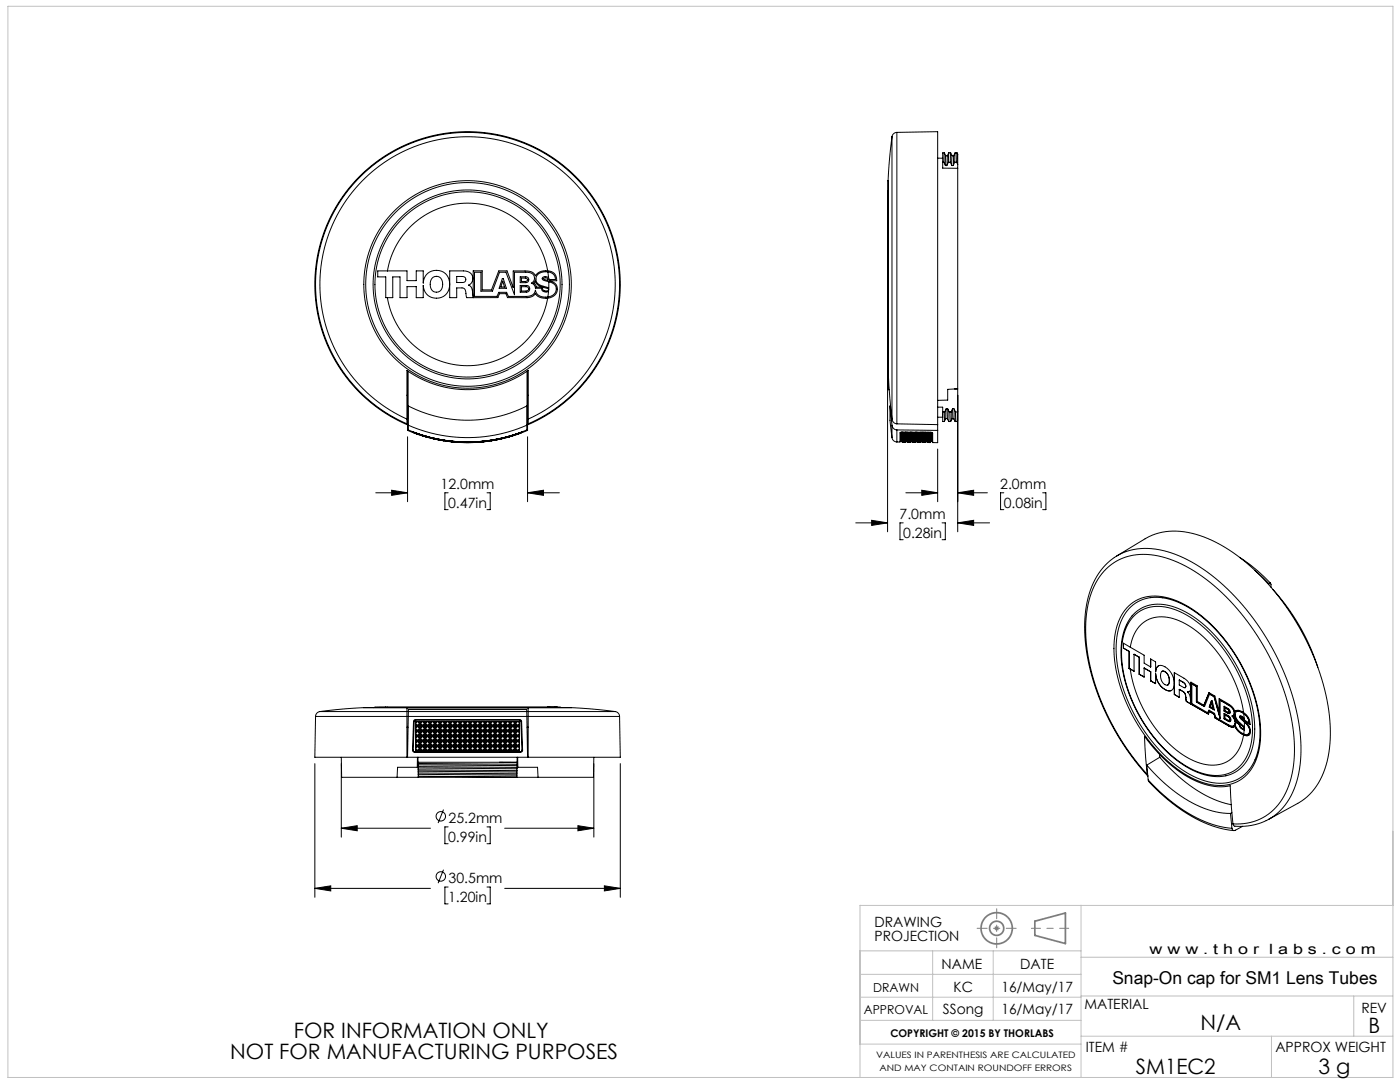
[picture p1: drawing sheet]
<svg xmlns="http://www.w3.org/2000/svg" width="279mm" height="216mm" viewBox="0 0 279 216" stroke-linecap="round" stroke-linejoin="round" font-family="sans-serif">
<defs><g id="words">
<g font-size="4.2">
<text x="58.6" y="207.1">FOR INFORMATION ONLY</text>
<text x="239.6" y="205.6">N/A</text>
<text x="273.1" y="206.1">B</text>
<text x="45.9" y="211.4">NOT FOR MANUFACTURING PURPOSES</text>
<text x="226.7" y="214.3">SM1EC2</text>
<text x="263.2" y="214.3">3 g</text>
</g>
<text font-size="3.5" x="222" y="196.3">Snap-On cap for SM1 Lens Tubes</text>
<g font-size="2.8">
<text x="87.9" y="97.5">12.0mm</text>
<text x="89.4" y="101.3">0.47in</text>
<text x="199.6" y="97.5">2.0mm</text>
<text x="200.3" y="101.3">0.08in</text>
<text x="179.5" y="103.5">7.0mm</text>
<text x="180.3" y="107.3">0.28in</text>
<text x="89.4" y="168">0.99in</text>
<text x="89.5" y="164.2">25.2mm</text>
<text x="89.4" y="180">1.20in</text>
<text x="89.5" y="176.2">30.5mm</text>
<text x="174.5" y="185">DRAWING</text>
<text x="174.5" y="187.8">PROJECTION</text>
<text x="229.4" y="190.4">w w w . t h o r l a b s . c o m</text>
<text x="187.9" y="193.4">NAME</text>
<text x="190.3" y="197.9">KC</text>
<text x="199.9" y="197.9">16/May/17</text>
<text x="203.6" y="193.4">DATE</text>
<text x="188.2" y="202.4">SSong</text>
<text x="199.9" y="202.4">16/May/17</text>
<text x="216.4" y="201.4">MATERIAL</text>
<text x="271.7" y="202.1">REV</text>
<text x="216.7" y="209.9">ITEM #</text>
<text x="254.5" y="209.9">APPROX WEIGHT</text>
</g>
<g font-size="2.5">
<text x="174.2" y="197.9">DRAWN</text>
<text x="172.4" y="202.4">APPROVAL</text>
</g>
<text font-size="2.1" x="177.7" y="206.9">COPYRIGHT © 2015 BY THORLABS</text>
<g font-size="1.8">
<text x="174.8" y="211.2">VALUES IN PARENTHESIS ARE CALCULATED</text>
<text x="175.5" y="213.7">AND MAY CONTAIN ROUNDOFF ERRORS</text>
</g>
</g></defs>
<path d="M198.4 185.2h1M198.6 184.9l.7 .7M198.9 184.7v1M199.3 184.9l-.7 .7" fill="none" stroke="#808080" stroke-width=".2"/>
<g fill="none" stroke="#808080" stroke-width=".35">
<path d="M206.5 183.8l6.1-1.6v6.1l-6.1-1.7z"/>
<circle cx="198.9" cy="185.2" r="1.41"/>
<circle cx="198.9" cy="185.2" r="3.1"/>
</g>
<path d="M205.8 185.2h7.5" fill="none" stroke="#808080" stroke-width=".2" stroke-dasharray="15.2 1.3 1.3 1.3" stroke-dashoffset="13.4"/>
<path d="M195 185.2h7.8M198.9 181.3v7.8" fill="none" stroke="#808080" stroke-width=".2" stroke-dasharray="15.2 1.3 1.3 1.3" stroke-dashoffset="13.2"/>
<g fill="none" stroke="#c0c0c0" stroke-width=".2">
<path d="M1.6 1.3h276.4v213.7h-276.4zM171.6 189.7h44.1M171.6 199h44.1M171.6 194.4h44.1M186.1 189.7v13.9M198.2 189.7v13.9M215.7 198.7h62.3M215.7 180.7v34.3M215.7 191h62.3M270.2 198.7v8.1M278 180.7h-106.4v34.3M171.6 203.6h44.1"/>
<path d="M171.6 208.3h44.1M215.7 206.8h62.3M253.7 206.8v8.2"/>
</g>
<g fill="none" stroke="#000" stroke-width=".2">
<path d="M177.2 38.3l-.1 17.7M177.2 38.3v36.9M177.2 38v.3M177.2 36v41.5M178 27.3l-.8 8.7M178 27.3v56.3M179 26.4a1 1 0 0 0-1 .9M179 26.4l8.1-.1v58.4M179 26.4v58.2M187.1 31.6h1M188.1 32.4v1.1l3 .1M188.4 32.4l.2 .5"/>
<path d="M188.4 32.4h-.3M188.5 30.5l-.1 1.9M188.5 30.5h-.4v1.9M188.5 30.5l.2 .5M188.7 31l.2 .1 .2-.1M188.7 31l-.1 1.9M189 32.9l-.2 .2-.2-.2M189.1 31l-.1 1.9M189.3 32.4l-.3 .5M189.3 30.5l-.2 .5M189.4 30.5l-.1 1.9M189.4 30.5h.3"/>
<path d="M189.6 32.4l.3 .5M189.6 32.4h-.3M189.7 30.5l-.1 1.9M189.7 30.5l.3 .5M190 31l.2 .1 .1-.1M190 31l-.1 1.9M190.3 32.9l-.2 .1-.2-.1M190.3 31v1.9M190.5 32.4l-.2 .5M190.6 30.5l-.3 .5M190.6 30.5l-.1 1.9M190.6 30.5h.4"/>
<path d="M190.9 32.4l.2 .4M190.9 32.4h-.4M191 30.5l-.1 1.9M191 30.5l.1 .3v2M191.1 33.6v44l-2 .1v2.1l-2 .1M191.1 32.8v.8M75.4 54.1h5.8v1.9h1.9v-1.9h1.4v2.4a2.68 2.68 0 0 1 3.3-2.5 2.68 2.68 0 0 1 1.8 3.7 2.64 2.64 0 0 1-2.9 1.8 2.64 2.64 0 0 1-2.2-2.5v2.4h-1.4v-2.2h-1.9v2.2h-1.4v-4.1h-1.4v4.1h-1.4v-4.1h-1.6zM77.3 59.4a16.2 16.2 0 0 0 16 13.6 16.2 16.2 0 0 0 16-13.5M86.2 55.5a1.26 1.26 0 0 1 1.6-.2 1.26 1.26 0 0 1 .5 1.4 1.28 1.28 0 0 1-1.2 1.6 1.28 1.28 0 0 1-1.2-1.6v-.7zM91.1 55.2h1.2a.61 .61 0 0 1 .7 .5 .61 .61 0 0 1-.7 .7h-1.2zM94.4 59.4h.1M100.2 55.6h.2l.6 1.9h-1.4z"/>
<path d="M100.3 56.1l.4 1.2h-.7zM103.8 57h1.3a.67 .67 0 0 1 .6 .6 .67 .67 0 0 1-.6 .7h-1.3zM103.8 55.2h1.1a.58 .58 0 0 1 .6 .6 .58 .58 0 0 1-.6 .6h-1.1zM104.1 57.2h.9a.44 .44 0 0 1 .5 .4 .44 .44 0 0 1-.5 .5h-.9zM104.1 55.5h.7a.34 .34 0 0 1 .5 .3 .34 .34 0 0 1-.5 .4h-.7zM106.8 56a1.83 1.83 0 0 0 1.4 1.3h-1.2l-.1-.4-.4-.4zM108.3 57.3a.67 .67 0 0 0 .4 .8 .67 .67 0 0 0 .8-.3M108.3 57.3l1.2 .5M108.5 55.5h.1a.49 .49 0 0 1 .5 0 .49 .49 0 0 1 .2 .4l-.7-.2zM109.3 54a16.2 16.2 0 0 0-16-13.5 16.2 16.2 0 0 0-16 13.6M109.3 54a1.76 1.76 0 0 1 1.8 2h-1.5a1.7 1.7 0 0 1 1.7 1.6 1.7 1.7 0 0 1-1.5 1.8l-.5 .1M109.3 54a2.44 2.44 0 0 0-2.4 1 1.82 1.82 0 0 0-2.1-.9h-2.4v3.3l-1.2-3.3h-1.7l-1.4 3.7h-1.9v-3.8h-1.8v5.2l-.1-.5a1.67 1.67 0 0 0-.8-1.8 1.52 1.52 0 0 0 .8-1.9 1.52 1.52 0 0 0-1.8-.9h-2.8v5.3h1.4v-2h1.1a.96 .96 0 0 1 .8 1.3l.1 .7h6.3l.3-.8h1.3l.3 .8h3.9l1.1-.3 .5-.5a2.27 2.27 0 0 0 2.5 .9"/>
<path d="M109.3 54.3l.2 1.1M109.3 54.3a1.5 1.5 0 0 1 1.5 1.5h-1.2l-.1-.4M109.3 54.3a1.74 1.74 0 0 0-2.3 1.7 2.91 2.91 0 0 0 2.3 1.4l.2 .1M109.5 58.2l-.2 1.1M109.5 58.2l-.5 .1a.76 .76 0 0 1-.9-.8h-1.2l-.2-.6-.7-.4a1.15 1.15 0 0 0 .6-1.4 1.15 1.15 0 0 0-1.3-.8h-2.6v4.5l-1.7-4.5h-1.3l-1.4 3.8h-2.3v-3.8h-1.3v4.8h4.5l.3-.8h1.6l.4 .8h4.3a1.35 1.35 0 0 0 1-1.2 1.98 1.98 0 0 0 2.5 1.4M109.5 55.4a.68 .68 0 0 0-.7-.2 .68 .68 0 0 0-.6 .5l1.3 .5M109.5 57.8v.4M109.5 57.8h.1M109.5 57.5v.3M109.5 56.2a1.53 1.53 0 0 1 1.5 1.6 1.53 1.53 0 0 1-1.7 1.5M109.5 56.2v1.3M177.1 54.3h.1"/>
<path d="M177.1 58.1h.1M177.1 56h.1M177.1 56.2v3.1zM177.1 55.4v-1.1v1.5M177.1 55.4v.4M177.1 56v.2M177.1 55.8v.1M177.1 58.2v.1M177.1 53.9v.1M177.1 56.2h.1M177.1 56l.1 19.2M81.2 78.9h.1"/>
<path d="M81.3 74v11.9M81.4 74.1l.1 6.9M105.2 74.1l-.1 6.9M105.3 74v11.9M105.4 78.9h-.1M177.1 74.2v31.9M177.2 75.2v.3M177.2 77.5v.3M177.2 77.8v-3.9l.4 5.4 .4 4.3M177.2 77.8h.3M190.5 77.6h.6v28.5M75 98.3h6.3"/>
<path d="M78.2 97.8l3.1 .5-3.1 .5zM81.2 83.6v-9.7a21 21 0 0 0 24.2 0v9.7M81.2 83.6a29.5 29.5 0 0 1-11.1-45 29.5 29.5 0 0 1 46.4 0 29.5 29.5 0 0 1-11.1 45M81.2 84.6a30.3 30.3 0 0 1-11.8-46.5 30.3 30.3 0 0 1 47.9 0 30.3 30.3 0 0 1-11.9 46.5M81.2 83.6v1M81.2 84.6v.1a30.5 30.5 0 0 1-12-46.6 30.5 30.5 0 0 1 48.2 0 30.5 30.5 0 0 1-12 46.6v-.1M81.3 85.9a30.5 30.5 0 0 0 24 0M81.3 87.2v12.9M81.5 85.8a30.3 30.3 0 0 0 23.6 0M81.5 85.8l-.2 .1M81.5 84.8v1M81.5 84.8a29.5 29.5 0 0 0 23.6 0"/>
<path d="M81.5 81v3.8M81.5 81a26 26 0 0 0 23.6 0M82.4 86.2l.3 .1M82.7 86.4l-.4-.1a31.4 31.4 0 0 0 21.7 0h.3l-.4 .1M82.7 86.4a30.5 30.5 0 0 0 21.2 0M82.7 86.3v.1M82.7 86.3l.3 .1M82.7 86.3h.1M83 86.4l.6 .2M83 86.4h.1M83 86.4l.6 .3M83 86.4v.1"/>
<path d="M83 86.5l.6 .2M83 86.5h.1M83.6 86.6h.1M83.6 86.7h.1M83.6 86.6v.1M83.6 86.6l.4 .2M84 86.7l.6 .2M84 86.8l.6 .1M84 86.7v.1M84 86.8l.6 .2M84 86.8h.1M84 86.9l.6 .1"/>
<path d="M84 86.8v.1M84.6 86.9h.1M84.6 87h.1M84.6 86.9v.1M84.6 86.9l.4 .2M85 87.1l.6 .1M85 87.1h.1M85 87.1l.6 .2M85 87.1v.1M85 87v.1M85.6 87.2h.1M85.6 87.3h.1"/>
<path d="M85.6 87.2v.1M85.6 87.2l.4 .1M86 87.3l.6 .2M86 87.3h.1M86 87.4h.1M86 87.4l.6 .1M86 87.4l.6 .2M86 87.3v.1M86.6 87.5h.1M86.6 87.5v.1M86.6 87.5l.4 .1M87 87.5l.6 .2"/>
<path d="M87 87.5v.1M87 87.6l.6 .1M87 87.6h.1M87 87.6l.6 .2M87.6 87.7h.1M87.6 87.7v.1M87.6 87.7h.4M88 87.7l.6 .1M88 87.7v.1M88 87.8l.6 .1M88 87.8h.1M88.6 87.8v.1"/>
<path d="M88.6 87.9h.1M88.6 87.8l.4 .1M89 87.9h.1M89 87.9l.6 .1M89 88h.6M89 88l.6 .1M89 88h.1M89 87.9v.1M89.4 98.3h-.6v3.4h.6M89.6 88h.1M89.6 88.1h.1M89.6 88v.1"/>
<path d="M89.6 88h.4M90 88l.6 .1M90 88h.1M90 88.1h.6M90 88v.1M90 88.1l.6 .1M90 88.1h.1M90.6 88.1h.1M90.6 88.1v.1M90.6 88.1h.4M91 88.1l.6 .1M91 88.1h.1"/>
<path d="M91 88.2h.6M91 88.2h.1M91 88.2l.6 .1M91 88.1v.1M91.6 88.2h.1M91.6 88.2v.1M91.6 88.2h.4M91.6 88.1v.1M92 88.2h.6M92 88.2h.1M92 88.2l.6 .1M92 88.3h.1"/>
<path d="M92 88.3h.6M92 88.2v.1M92.6 88.2h.4M92.6 88.2h.1M92.6 88.3h.1M92.6 88.2v.1M93 88.2h.1M93 88.2h.6M93 88.2v.1M93 88.3h.6M93 88.3h.1M93.6 88.2h.1"/>
<path d="M93.6 88.2v.1M93.6 88.3h.1M94 88.2h.1M94 88.3h.1M94 88.2v.1M94 88.2h-.4M94.6 88.2h-.6M94.6 88.2h.1M94.6 88.2l-.6 .1M94.6 88.3h.1M94.6 88.3h-.6M94.6 88.2v.1"/>
<path d="M95 88.1v.1M95 88.2h-.4M95 88.2h.1M95 88.2v.1M95.6 88.1l-.6 .1M95.6 88.1h.1M95.6 88.2h-.6M95.6 88.2h.1M95.6 88.2l-.6 .1M95.6 88.1v.1M96 88.1h-.4M96 88.1v.1"/>
<path d="M96 88.1h.1M96.6 88l-.6 .1M96.6 88h.1M96.6 88.1h-.6M96.6 88v.1M96.6 88.1l-.6 .1M96.6 88.1h.1M97 88h.1M97 88h-.4M97 88.1h.1M97 88v.1M97.2 98.3h.6v3.4h-.6"/>
<path d="M97.6 87.9l-.6 .1M97.6 87.9h.1M97.6 88h-.6M97.6 88l-.6 .1M97.6 88h.1M97.6 87.9v.1M98 87.8l-.4 .1M98 87.8v.1M98 87.9h.1M98.6 87.7l-.6 .1M98.6 87.7v.1M98.6 87.8l-.6 .1"/>
<path d="M98.6 87.8h.1M99 87.7h.1M99 87.7h-.4M99 87.7v.1M99.6 87.5l-.6 .2M99.6 87.5v.1M99.6 87.6l-.6 .1M99.6 87.6h.1M99.6 87.6l-.6 .2M100 87.5h.1M100 87.5l-.4 .1M100 87.5v.1"/>
<path d="M100.6 87.3l-.6 .2M100.6 87.3h.1M100.6 87.4h.1M100.6 87.4l-.6 .1M100.6 87.4l-.6 .2M100.6 87.3v.1M101 87.2h.1M101 87.2l-.4 .1M101 87.3h.1M101 87.2v.1M101.6 87.1l-.6 .1M101.6 87.1h.1"/>
<path d="M101.6 87.1l-.6 .2M101.6 87.1v.1M101.6 87v.1M102 86.9h.1M102 86.9l-.4 .2M102 87h.1M102 86.9v.1M102.6 86.7l-.6 .2M102.6 86.8l-.6 .1M102.6 86.7v.1M102.6 86.8l-.6 .2M102.6 86.8h.1"/>
<path d="M102.6 86.9l-.6 .1M102.6 86.8v.1M103 86.6l-.4 .2M103 86.6h.1M103 86.7h.1M103 86.6v.1M103.6 86.4l-.6 .2M103.6 86.4h.1M103.6 86.4l-.6 .3M103.6 86.4v.1M103.6 86.5l-.6 .2M103.6 86.5h.1"/>
<path d="M103.9 86.3h.1M103.9 86.3v.1M103.9 86.3l-.3 .1M104.2 86.2l-.3 .1M105.1 81v3.8M105.1 84.8v1M105.1 85.8l.2 .1M105.3 98.3l3.2-.5v1zM105.3 98.3h6.3M105.3 87.2v12.9M105.4 83.6v1M177.6 81v2.9l.4 3.4"/>
<path d="M177.6 81l.4 3.8M177.7 81h-.1M178 87.3a1 1 0 0 0 1 .9M178 84.8a1.02 1.02 0 0 0 1 1M178 83.6a1.05 1.05 0 0 0 1 1M178 84.8v2.5M179 84.6l8.1 .1M179 85.8v2.4M179 85.8l8.1 .1M179.7 88l-.1 .1M179.7 86.3v1.7M179.7 88h.3"/>
<path d="M180 88h.1M180 86.5v.3M180 86.8v.2M180 87.1v.2M180 87.3v.2M180 87.5v.2M180 87.7v.1M180 87.8v.1M180 87.9v.1M180 86.5h.1M180 86.5l.1 .1M180 86.8h.1"/>
<path d="M180 86.8l.1 .1M180 87l.1 .1h-.1M180 87.1l.1 .1M180 87.3l.1 .1M180 87.5l.1 .1M180 87.7h.1M180 87.8l.1 .1M180 87.9l.1 .1M180 88l.1 .1M180 86.2v.3M180 87h.1M180 87.3h.1"/>
<path d="M180 87.5h.1M180 87.8h.1M180 87.9h.1M180 86.2l-.4 .2v1.8h-.6M180 86.2l.1 .1M180.1 88.1h.1M180.1 86.3h.6M180.1 86.3v.1M180.1 86.6h.6M180.1 86.6v.1M180.1 86.9v.2M180.1 87.2h.1"/>
<path d="M180.1 86.4v.2M180.1 86.4h.6M180.1 86.7v.2M180.1 86.7l.6 .1M180.1 86.9h.6M180.1 87.1h.6M180.1 87.1v.1M180.1 87.2h.6M180.1 87.3h.6M180.1 87.3v.2M180.1 87.5h.6M180.1 87.5v.2"/>
<path d="M180.1 87.5l.6 .1M180.1 87.7h.6M180.1 87.7l.6 .1M180.1 87.7v.1M180.1 87.8l.6 .1M180.1 87.9v.1M180.1 87.9h.6M180.1 88h.6M180.1 88v.1M180.1 88.1h.6M180.1 88.1v.1M180.1 88.2h.6"/>
<path d="M180.1 88.2h.1M180.1 88h.1M180.1 87.2v.1M180.1 87.5h.1M180.1 87.7h.1M180.1 87.8v.1M180.7 86.4v.2M180.7 86.8v.1M180.7 87.1v.1M180.7 87.3v.2M180.7 87.6v.1M180.7 87.8v.1"/>
<path d="M180.7 87.9v.1M180.7 88v.1M180.7 88.1l-.6 .1M180.7 88.2h.1M180.7 88.1h.1M180.7 87v.1M180.7 87.2v.1M180.7 87.5v.1M180.7 87.7v.1M180.7 87.9h.1M180.7 88h.1M180.7 88.1v.1"/>
<path d="M180.7 87.2h.1M180.7 86.6v.2M180.7 86.3v.1M180.7 87.5h.1M180.7 87.7h.1M180.7 87.8h.1M180.7 86.2v.1M180.7 86.5h.1M180.7 86.8h.1M180.7 87.1h.1M180.8 88h.2M180.8 87.7l-.1 .1"/>
<path d="M180.8 86.5v.3M180.8 86.8v.3M180.8 87.1l-.1 .3 .1-.1M180.8 87.3v.2M180.8 87.5v.2M180.8 87.7v.1M180.8 87.8v.1M180.8 87.9l-.1 .2M180.8 88h.1M180.8 86.5h-.1h.1M180.8 86.5l-.1 .1M180.8 86.8l-.1 .1 .1-.1"/>
<path d="M180.8 86.8l-.1 .2M180.8 87.1h-.1h.1M180.8 87.1l-.1 .1M180.8 87.3l-.1 .1M180.8 87.5l-.1 .1M180.8 87.8l-.1 .1M180.8 87.9l-.1 .1M180.8 88l-.1 .1M180.8 86.2v.3M180.8 98.3h6.3M181 88v.1M181 86.5v.3"/>
<path d="M181 86.8v.3M181 87.1v.2M181 87.3v.2M181 87.5v.2M181 87.7v.1M181 87.8v.1M181 87.9l.1 .2M181 88h.1M181 86.5h.1M181 86.5l.1 .1M181 86.8h.1M181 86.8l.1 .1"/>
<path d="M181 87.1h.1h-.1M181 87.1l.1 .1M181 87.3l.1 .1-.1-.1M181 87.3l.1 .1M181 87.5l.1 .1M181 87.7l.1 .1M181 87.8l.1 .1M181 87.9l.1 .1M181 88l.1 .1M181 86.2v.3M181 87.1h.1M181 87.5h.1"/>
<path d="M181 87.7h.1M181 87.8h.1M181 87.9h.1M181 87.3h.1M181 86.2l.1 .1M181.1 88.1h.1M181.1 86.3h.6M181.1 86.3h.1M181.1 86.6l.6 .1M181.1 86.6v.1M181.1 86.9v.1M181.1 87.2h.1"/>
<path d="M181.1 88h.1M181.1 86.4h.6M181.1 86.4v.2h.6M181.1 86.8h.6M181.1 86.8v.2M181.1 87h.6M181.1 87.1v.1M181.1 87.1h.6M181.1 87.2h.6M181.1 87.3v.2M181.1 87.3h.6M181.1 87.5h.6"/>
<path d="M181.1 87.6v.1M181.1 87.6h.6M181.1 87.7h.6M181.1 87.8v.1M181.1 87.8h.6M181.1 87.9h.6M181.1 87.9v.1M181.1 88h.6M181.1 88v.1M181.1 88l.6 .1M181.1 88.1h.6M181.1 88.1l.6 .1"/>
<path d="M181.1 88.2h.6M181.1 88.2h.1M181.1 86.3v.1M181.1 86.7v.1M181.1 87v.1M181.1 87.2v.1M181.1 87.5v.1M181.1 87.7v.1M181.1 87.9h.1M181.1 88.1v.1M181.7 86.4v.2M181.7 86.8v.2"/>
<path d="M181.7 87.1v.1M181.7 87.3v.2M181.7 87.6v.1M181.7 87.8v.1M181.7 87.9v.1M181.7 88.1h.1M181.7 88.2h.1M181.7 86.7v.1M181.7 87v.1M181.7 87.3h.1M181.7 87.5v.1M181.7 87.7v.1"/>
<path d="M181.7 87.9h.1M181.7 88v.1M181.7 88.1v.1M181.7 88h.1M181.7 87.1h.1M181.7 87h.1M181.7 86.7h.1M181.7 86.3h.1v.2M181.7 86.3v.1M181.7 87.4h.1M181.7 87.6h.1M181.7 87.7h.1"/>
<path d="M181.7 87.8h.1M181.7 86.5h.1M181.7 86.8h.1M181.7 87.5h.1M181.8 87.8h.1M181.8 88h.2M181.8 87.7l-.1 .1M181.8 86.6v.2M181.8 86.9v.2M181.8 87.1v.2M181.8 87.4v.1M181.8 87.6v.1"/>
<path d="M181.8 87.7v.1M181.8 87.8l-.1 .2M181.8 87.9v.1M181.8 88h.1M181.8 86.5l-.1 .1h.1M181.8 86.6l-.1 .1M181.8 86.8l-.1 .1h.1M181.8 86.9l-.1 .1M181.8 87.1l-.1 .1M181.8 87.1l-.1 .2M181.8 87.3l-.1 .1M181.8 87.4l-.1 .1"/>
<path d="M181.8 87.5l-.1 .1M181.8 87.6l-.1 .1M181.8 87.8l-.1 .1M181.8 87.9l-.1 .1M181.8 88l-.1 .1M182 88v.1M182 86.6v.2M182 86.9v.2M182 87.1v.2M182 87.4v.1M182 87.6v.1M182 87.7v.1"/>
<path d="M182 87.9l.1 .1M182 87.9v.1M182 88h.1M182 86.5v.1M182 86.6l.1 .1M182 86.8v.1M182 86.9l.1 .1M182 87.1l.1 .1M182 87.1l.1 .2M182 87.3l.1 .1M182 87.4l.1 .1M182 87.5l.1 .1"/>
<path d="M182 87.6l.1 .1M182 87.7l.1 .1M182 87.8l.1 .1M182 88l.1 .1M182 86.2v.3M182 87.1h.1M182 87.5h.1M182 87.4h.1M182 87.7h.1M182 87.6h.1M182 87.8h.1M182 87.9h.1"/>
<path d="M182 86.5h.1M182 86.8h.1M182 87.3h.1M182 86.2l.1 .1M182.1 88.1h.1M182.1 86.3h.6M182.1 86.3v.1M182.1 86.7h.6M182.1 86.7h.1M182.1 87v.1M182.1 86.4l.6 .1M182.1 86.4v.3"/>
<path d="M182.1 86.8v.2M182.1 86.8h.6M182.1 87h.6M182.1 87.1h.6M182.1 87.1v.2M182.1 87.3h.6M182.1 87.4h.6M182.1 87.4v.1M182.1 87.5h.6M182.1 87.6v.1M182.1 87.6h.6M182.1 87.7h.6"/>
<path d="M182.1 87.8v.1M182.1 87.8h.6M182.1 87.9h.6M182.1 87.9v.1M182.1 88h.6M182.1 88.1h.6M182.1 88.2h.6M182.1 88.2h.1M182.1 88.2l.6 .1M182.1 88h.1M182.1 86.7v.1M182.1 87.3v.1"/>
<path d="M182.1 87.5v.1M182.1 87.7v.1M182.1 87.9h.1M182.1 88v.1M182.1 88.1v.1M182.7 86.5v.2M182.7 86.8v.2M182.7 87.1v.2M182.7 87.4v.1M182.7 87.6v.1M182.7 87.8v.1M182.7 87.9v.1"/>
<path d="M182.7 88.1h.1M182.7 88.2h.1M182.7 88.3h.1M182.7 87.3v.1M182.7 87.5v.1M182.7 87.7v.1M182.7 87.9h.1M182.7 88v.1M182.7 88.1v.2M182.7 86.9h.1M182.7 87.2v.1M182.7 87v.1"/>
<path d="M182.7 86.7v.1M182.7 86.3v.2M182.7 87.4h.1M182.7 87.6h.1M182.7 87.7h.1M182.7 88h.1M182.7 86.5h.1M182.7 86.8h.1M182.7 87.1h.1M182.7 87.3h.1M182.7 87.5h.1M182.8 87.8h.1"/>
<path d="M182.8 88.1h.2M182.8 87.7l-.1 .1M182.8 86.6v.2M182.8 86.9v.2M182.8 87.1v.2M182.8 87.4v.1M182.8 87.6v.1M182.8 87.7v.1M182.8 87.9h.1M182.8 88h.1M182.8 86.2l-.1 .1M182.8 86.5l-.1 .1h.1"/>
<path d="M182.8 86.6l-.1 .1M182.8 86.8l-.1 .1M182.8 86.9l-.1 .1M182.8 87.1l-.1 .1 .1-.1M182.8 87.1l-.1 .1M182.8 87.3l-.1 .1M182.8 87.4l-.1 .1M182.8 87.5l-.1 .1M182.8 87.6l-.1 .1M182.8 87.8l-.1 .1M182.8 87.9l-.1 .1M182.8 88l-.1 .1"/>
<path d="M182.8 86.2v.3M182.8 88.1h.1M183 88.1h.1M183 86.6v.2M183 86.9v.2M183 87.2v.1M183 87.4v.1M183 87.6v.1M183 87.7v.1M183 87.9h.1M183 88h.1M183 88v.1"/>
<path d="M183 86.5v.1M183 86.6l.1 .1M183 86.8l.1 .1M183 86.9l.1 .1M183 87.1l.1 .1h-.1M183 87.2h.1M183 87.3l.1 .1M183 87.4l.1 .1M183 87.5l.1 .1M183 87.6l.1 .1M183 87.7l.1 .1M183 87.8l.1 .1"/>
<path d="M183 87.9l.1 .1M183 88l.1 .1M183 88.1l.1 .1M183 87.1h.1M183 86.9h.1M183 87.3h.1M183 87.5h.1M183 87.7h.1M183 87.6h.1M183 86.5h.1M183 86.8h.1M183 87.4h.1"/>
<path d="M183.1 88.1h.1M183.1 86.3l-.1-.1v.3M183.1 86.3h.6M183.1 86.3v.2M183.1 86.7h.6M183.1 86.7v.1M183.1 87.2v.1M183.1 86.5h.6M183.1 86.5v.2M183.1 86.8v.2M183.1 86.8h.6M183.1 87h.6"/>
<path d="M183.1 87.1h.6M183.1 87.1v.2M183.1 87.3h.6M183.1 87.4h.6M183.1 87.4v.1M183.1 87.5h.6M183.1 87.6v.1M183.1 87.6h.6M183.1 87.7h.6M183.1 87.8h.6M183.1 87.8v.1M183.1 87.9h.6"/>
<path d="M183.1 88h.6M183.1 88h.1M183.1 88.1h.6M183.1 88.1l.6 .1M183.1 88.2h.1M183.1 88.2h.6M183.1 88.2v.1M183.1 88.3h.6M183.1 88.3h.1M183.1 87v.1M183.1 87.3v.1M183.1 87.5v.1"/>
<path d="M183.1 87.7v.1M183.1 87.9v.1M183.1 88v.1M183.1 88.1v.2M183.7 86.5v.2M183.7 86.8v.2M183.7 87.1v.2M183.7 87.4v.1M183.7 87.6v.1M183.7 87.8v.1M183.7 88h.1M183.7 88.1v.1"/>
<path d="M183.7 88.2h-.6M183.7 88.3h.1M183.7 88.1h.1M183.7 86.4v.1M183.7 87v.1M183.7 87.3v.1M183.7 87.5v.1M183.7 87.7v.1M183.7 87.9v.1M183.7 88v.1M183.7 88.2v.1M183.7 87.3h.1"/>
<path d="M183.7 87h.1M183.7 86.7v.1M183.7 86.3h.1v.2M183.7 86.3v.1M183.7 87.4h.1M183.7 87.6h.1M183.7 87.8h.1M183.7 87.9h.1M183.7 86.5h.1M183.7 86.8h.1M183.7 87.1h.1M183.7 87.7h.1"/>
<path d="M183.8 87.9h.1M183.8 87.7l-.1 .1M183.8 86.6v.2M183.8 86.9v.2M183.8 87.2v.2M183.8 87.4v.2M183.8 87.6v.1M183.8 87.8v.1M183.8 87.9v.1M183.8 88l-.1 .1M183.8 88h.1M183.8 86.5l-.1 .1h.1"/>
<path d="M183.8 86.6l-.1 .1M183.8 86.8l-.1 .1h.1M183.8 86.9l-.1 .1M183.8 87.1l-.1 .1h.1M183.8 87.2l-.1 .1M183.8 87.4h-.1M183.8 87.4l-.1 .1M183.8 87.6h-.1M183.8 87.6l-.1 .1M183.8 87.8l-.1 .1M183.8 87.9h-.1M183.8 87.9l-.1 .1"/>
<path d="M183.8 88.1l-.1 .1M183.8 88.1h.1M184 97.8l3.1 .5-3.1 .5zM184 88.1h.1M184 86.3h.8M184 86.3v.2M184 86.6v.2M184 86.9v.2M184 87.2v.2M184 87.4v.2M184 87.6v.1M184 87.8v.1"/>
<path d="M184 88h.1M184 88l.1 .1M184 86.3l.1 .1M184 86.5v.1M184 86.6l.1 .1M184 86.8v.1M184 86.9l.1 .1M184 87.1l.1 .1M184 87.2l.1 .1M184 87.4h.1M184 87.4l.1 .1M184 87.6h.1"/>
<path d="M184 87.6l.1 .1M184 87.7l.1 .1M184 87.8l.1 .1M184 87.9l.1 .1M184 88.1l.1 .1M184 88l-.2 .1M184 87.1h.1M184 87.2h.1M184 87.7h.1M184 87.9h.1M184 87.8h.1M184 86.5h.1"/>
<path d="M184 86.8h.1M184.1 88.1v.1M184.1 86.4h.6M184.1 86.4h.1M184.1 86.7h.6M184.1 86.7h.1M184.1 87h.1M184.1 88.1h.1M184.1 86.5h.6M184.1 86.5v.2M184.1 86.8v.2M184.1 86.8h.6"/>
<path d="M184.1 87h.6M184.1 87.1v.2M184.1 87.1h.6M184.1 87.3h.6M184.1 87.4h.6M184.1 87.4v.1M184.1 87.5h.6M184.1 87.6h.6M184.1 87.6v.1M184.1 87.7h.6M184.1 87.8v.1M184.1 87.8h.6"/>
<path d="M184.1 87.9h.6M184.1 88h.6M184.1 88v.1M184.1 88.1h.6M184.1 88.2h.6M184.1 88.2h.1M184.1 88.3h.1M184.1 88.3h.6M184.1 86.4v.1M184.1 86.7v.1M184.1 87v.1M184.1 87.3v.1"/>
<path d="M184.1 87.5v.1M184.1 87.7v.1M184.1 87.9v.1M184.1 88.2v.1M184.7 86.5v.2h-.6M184.7 86.8v.2M184.7 87.1v.2M184.7 87.4v.1M184.7 87.6v.1M184.7 87.8v.1M184.7 88v.1M184.7 88.1v.1"/>
<path d="M184.7 88.2h.1M184.7 88.3h.1M184.7 87.3v.1M184.7 87.5v.1M184.7 87.7v.1M184.7 87.9v.1M184.7 88.1h.1M184.7 88.2v.1M184.7 87.2h.1M184.7 87v.1M184.7 86.7v.1M184.7 86.4v.1"/>
<path d="M184.7 87.4h.1M184.7 87.6h.1M184.7 87.8h.1M184.7 87.9h.1M184.7 88h.1M184.7 86.5h.1M184.7 86.9h.1M184.7 87.1h.1M184.7 87.7h.1M184.8 88.1h.2M184.8 87.7l-.1 .1M184.8 86.3v.2"/>
<path d="M184.8 86.6v.3M184.8 86.9v.2M184.8 87.2v.2M184.8 87.4v.2M184.8 87.6v.1M184.8 87.8l-.1 .2M184.8 87.9l-.1 .2M184.8 88h.1M184.8 88.1h.1M184.8 86.3l-.1 .1M184.8 86.5l-.1 .1h.1M184.8 86.6l-.1 .1"/>
<path d="M184.8 86.9h-.1h.1M184.8 86.9l-.1 .1M184.8 87.1l-.1 .1M184.8 87.2l-.1 .1M184.8 87.4h-.1M184.8 87.4l-.1 .1M184.8 87.6l-.1 .1M184.8 87.8l-.1 .1M184.8 87.9l-.1 .1M184.8 88l-.1 .1M184.8 88.1l-.1 .1M185 88.1h.1"/>
<path d="M185 86.3h.8M185 86.3v.3M185 86.6v.3M185 86.9v.2M185 87.2v.2M185 87.4v.2M185 87.6v.1M185 87.8v.1M185 87.9l.1 .2M185 88v.1M185 86.3l.1 .1M185 86.6h.1"/>
<path d="M185 86.6l.1 .1M185 86.9h.1M185 86.9l.1 .1M185 87.1l.1 .1h-.1M185 87.2l.1 .1M185 87.4l.1 .1M185 87.6l.1 .1M185 87.7l.1 .1M185 87.8l.1 .1M185 87.9l.1 .1M185 88l.1 .1M185 88.1l.1 .1"/>
<path d="M185 87.4h.1M185 87.9h.1M185 87.8h.1M185 88h.1M185 87.6h.1M185 87.1h.1M185 87.7h.1M185.1 88.2h.1M185.1 86.4h.6M185.1 86.4v.1M185.1 86.7h.6M185.1 86.7v.1"/>
<path d="M185.1 87v.1M185.1 86.5h.6M185.1 86.5v.2M185.1 86.8l.6 .1M185.1 86.8v.2M185.1 87.1l.6 .1M185.1 87.1v.2M185.1 87.3h.6M185.1 87.4h.6M185.1 87.4v.1M185.1 87.5l.6 .1M185.1 87.6h.6"/>
<path d="M185.1 87.6v.2M185.1 87.8h.6M185.1 87.8v.1M185.1 87.9h.6M185.1 88h.6M185.1 88v.1M185.1 88.1h.6M185.1 88.1v.1M185.1 88.2h.6M185.1 88.2l.6 .1M185.1 88.3h.1M185.1 88.3h.6"/>
<path d="M185.1 88.1h.1M185.1 87.3v.1M185.1 87.5v.1M185.1 87.8h.1M185.1 87.9v.1M185.1 88.2v.1M185.7 86.5v.2h-.6M185.7 86.9v.1h-.6M185.7 87.2v.1M185.7 87.4v.2M185.7 87.6v.2M185.7 87.8v.1"/>
<path d="M185.7 88v.1M185.7 88.1v.1M185.7 88.2v.1M185.7 88.3h.1M185.7 87.3v.1M185.7 87.6h.1M185.7 87.8h.1M185.7 87.9v.1M185.7 88.1h.1M185.7 88.2h.1M185.7 86.9h.1M185.7 87.2h.1"/>
<path d="M185.7 86.7v.2M185.7 86.4v.1M185.7 87.4h.1M185.7 87.9h.1M185.7 88h.1M185.7 86.6h.1M185.7 87.1l.1 .1M185.8 88.1h.2M185.8 87.8h-.1M185.8 86.3v.3M185.8 86.6v.3M185.8 86.9v.3"/>
<path d="M185.8 87.2v.2M185.8 87.4v.2M185.8 87.6v.2M185.8 87.8v.1M185.8 87.9v.1M185.8 88v.1M185.8 88.1h.1M185.8 86.3l-.1 .1M185.8 86.6h-.1h.1M185.8 86.6l-.1 .1M185.8 86.9h-.1M185.8 86.9l-.1 .3"/>
<path d="M185.8 87.2h-.1M185.8 87.2l-.1 .1M185.8 87.4l-.1 .1M185.8 87.6l-.1 .1M185.8 87.8l-.1 .1M185.8 87.9l-.1 .1M185.8 88l-.1 .1M185.8 88.1l-.1 .1M186 88.1l.1 .1M186 86.3v1.8M187.1 85.9v2.4h-1v-1.9l-.1-.1-6-.1M187.1 84.7v1.2"/>
<path d="M187.1 83.3h1M187.1 81.2l1 .1v.8M187.1 89.6v10.5M188.1 82.1v1.2M188.1 83.3v.8h.4M188.1 82.1l.1 .1M188.2 82.2l-.1 1.1M188.2 82.2h.3M188.5 82.2v1.9M188.7 83.6l-.2 .5M188.8 81.6l-.3 .6M188.8 81.6l.2-.1 .2 .1"/>
<path d="M188.8 81.6l-.1 2M189.1 83.6l.2 .5M189.1 83.6l-.2-.1-.2 .1M189.2 81.6l.2 .6M189.2 81.6l-.1 2M189.4 84.1h.3M189.4 82.2v1.9M189.4 82.2h.4M189.8 82.2l-.1 1.9M190 83.6l-.3 .5M190.1 81.6l-.3 .6M190.1 81.6l.2-.1 .1 .1"/>
<path d="M190.1 81.6l-.1 2M190.3 83.6l.3 .5M190.3 83.6l-.1-.1-.2 .1M190.4 81.6l.3 .6M190.4 81.6l-.1 2M190.6 84.1h.4M190.7 82.2l-.1 1.9M190.7 82.2h.4M191.1 82.2v-.1v1.7M191.1 82.2l-.1 1.9M191.1 98.3l3.2-.5v1zM191.1 98.3h6"/>
<path d="M191.1 83.8l-.1 .3M200.3 98.3h-.6v3.4h.6M208.1 98.3h.6v3.4h-.6M170.8 104.3h6.3M174 103.8l3.1 .5-3.1 .5zM180.3 104.3h-.7v3.4h.7M188 104.3h.7v3.4h-.7M191.1 104.3l3.2-.5v1zM191.1 104.3h6.4M222.8 111l5.7-3.5a12.8 12.8 0 0 1 11-.6 35.5 35.5 0 0 1 15.8 12.3 47.2 47.2 0 0 1 10.2 26.5 17.7 17.7 0 0 1-4.1 12.8l-2.1 1.6-6.1 3.4M232 119.3a7.5 7.5 0 0 0-8.7 5.9 23.1 23.1 0 0 0 2 15.2 30 30 0 0 0 12.8 14.5 9.8 9.8 0 0 0 9.1 .5 9.5 9.5 0 0 0 4.2-8.2 30.6 30.6 0 0 0-7-19.5 22.3 22.3 0 0 0-11.6-8.3l-.8-.1M247.4 111.2a30.9 30.9 0 0 1 6.1 5.1"/>
<path d="M250.4 113.8l2.8 2.7M253.2 116.5v.1M253.5 116.3l.2 .3v.6M253.5 116.3l-.3 .2M254 117.6a42.6 42.6 0 0 1 9 15.6M224.2 129.3l1.1 .7M224.2 129.3l1.2 .7M224.2 128.3v1M224.2 129.3h.1M224.8 124.6a6.9 6.9 0 0 1 8.6-3.8 21.8 21.8 0 0 1 11.7 9.3 27.4 27.4 0 0 1 5.2 16.8 8.6 8.6 0 0 1-4.2 7.4 9.6 9.6 0 0 1-8.8-1 29.5 29.5 0 0 1-13.2-19.1 15.7 15.7 0 0 1 .7-9.5M225.3 120.9a8.4 8.4 0 0 1 9.1-1.2 27.5 27.5 0 0 1 13.1 12.5 27.4 27.4 0 0 1 3.9 16.7 8.5 8.5 0 0 1-6 7.6 13.1 13.1 0 0 1-10.3-3 33 33 0 0 1-12.8-23.3 12 12 0 0 1 3-9.3zM225.3 130v3.4"/>
<path d="M225.4 133.4l.9 .5M225.4 130v3.4M225.4 130h-.1M225.4 133.4h-.1M225.6 133.5a25.6 25.6 0 0 0 11.5 17.8 7.9 7.9 0 0 0 8.1 .5 7.2 7.2 0 0 0 3-5.2M225.6 129.1a6.4 6.4 0 0 1 5.2-6 11.6 11.6 0 0 1 8.8 3.5 26.5 26.5 0 0 1 8.6 15.6M225.6 129.1l-1.4-.8v1M225.6 129.1l2.7 1.6v1.6l1.3 .8M226.3 130.6v3.3l-1-.5M226.3 130.6l1.1 .5M226.3 130.5v.1M226.4 122.8a7.6 7.6 0 0 1 8.6-1 25.6 25.6 0 0 1 12 12.3 22.7 22.7 0 0 1 2.6 14.8 7 7 0 0 1-9.5 5.4 22.3 22.3 0 0 1-11.5-9.6 25.9 25.9 0 0 1-4.6-16.5 9.1 9.1 0 0 1 2.4-5.4z"/>
<path d="M227.4 131.1l-.1 3.4M227.4 131.1h-.1M227.4 134.5h-.1M228.3 133.3v1.8l-1-.6M228.3 133.3l1.4 .7M228.4 133.3h-.1M229.6 133.1v-1.6l1 .6v1.9M229.7 134l-.1 1.9M229.7 133.1h-.1M229.7 134l-.1 .1M229.7 135.8l-.1 .1M230.6 134.4l.4 1.6a3.7 3.7 0 0 0 1.5 1.6"/>
<path d="M230.6 134a1.11 1.11 0 0 1 .6-1.1 1.11 1.11 0 0 1 1.3 .1 3.6 3.6 0 0 1 1.5 4.6 1.11 1.11 0 0 1-1.5 0M230.6 134.4l.5 1.6a3.7 3.7 0 0 0 1.4 1.6M230.6 134.4v2l-1-.5M231.2 132.9a1.32 1.32 0 0 0-.6 1.1M231.9 134h.6M232.5 134l.6 .7 .3 1.1M232.5 134a.48 .48 0 0 0-.7 .1 1.88 1.88 0 0 0 1.1 2.6 .74 .74 0 0 0 .5-.9M232.5 137.6a1.29 1.29 0 0 0 1.3 .1M232.5 134h.1M232.5 137.6h.1M233.4 135.8l-.1 .4-.2 .5M233.4 135.8h.1"/>
<path d="M234.4 138.6l.9 .5M234.4 134.2v4.4M234.4 138.6h.1M235.3 135.7v1l1 .5h.2l.1-.3M235.3 137.6v1.5M235.3 137.6l.8 .4M235.4 135.7l.7 .4M235.4 135.7h-.1M235.4 137.6h-.1M236.1 138l.4 .4 .1 .8M236.1 138h.1M236.1 136.2l.4 .2 .1 .5"/>
<path d="M236.1 136.1l.4 .3 .1 .5M236.1 136.1v.1M236.5 137.2h.1M236.6 136.9l-.1 .3M236.6 136.9h.1M236.6 139.2l.2 .8M236.7 139.2l.1 .8M236.7 139.2h-.1M236.8 140l.9 .5M236.8 140h.1M237 138.1a3.6 3.6 0 0 1 .7 2.3M237 138.1h.3a1.43 1.43 0 0 0-.3-2.2l-2.6-1.7v4.4"/>
<path d="M237 138.1h.1M237.3 138l-.3 .1M237.9 136.5l.9 .5M237.9 136.5v3.9l3.1 1.8M238.8 137v3.1M241.4 138.5l.9 .5M241.4 138.5l-1 2.5-1.6-.9M241.8 139.8h.1l.5 1.9-1.1-.6zM242.3 139l1.2 4.4v-3.7M243.5 139.7l1.6 .9M62.8 152.4v26.6M63 143l-.2 8.1h18.4"/>
<path d="M63 143h18.2M63.8 142a1 1 0 0 0-.8 1M63.8 142h17.4M68.1 152.4v14.6M68.1 151.1l.1 4h11M72.6 141.2l-8.8 .8M72.6 141.2h41.4M74.8 141.1l-.2 .1M74.8 141.1h37M77 141.1h-2.2M77 141.1h.1M79.2 155.1h4.2"/>
<path d="M81.2 143v8.1M81.2 142v1M81.2 142v-.8h24.2v.8M81.2 151.1h.1M81.2 145.1h.2M81.3 151.1h24M81.5 143h23.6M81.5 143l-.2 8.1M81.5 142v1M81.5 142h23.6M81.5 142v-.4h23.6v.4M82.3 149.7l.2 .3 .2 .1"/>
<path d="M82.3 149.7h.2M82.5 149.7l.3 .3M82.5 144h.2M82.5 144l-.2 5.7M82.7 144l-.2 5.7M82.7 150.1h21.2M82.8 150l-.1 .1M82.8 150h21.1M82.9 143.6h20.8M82.9 143.6l-.3 .1-.1 .3M82.9 143.6l.1 .1M82.9 143.9v.8"/>
<path d="M82.9 144.7h.8M82.9 143.9h.8M82.9 144.9v.8M82.9 145.7h.8M82.9 144.9h.8M82.9 145.9v.8M82.9 146.7h.8M82.9 145.9h.8M82.9 146.9v.8M82.9 147.7h.8M82.9 146.9h.8M82.9 147.9v.8"/>
<path d="M82.9 148.7h.8M82.9 147.9h.8M82.9 148.9v.8M82.9 149.7h.8M82.9 148.9h.8M82.9 148.9l.1 .1M82.9 147.9l.1 .1M82.9 146.9l.1 .1M82.9 145.9l.1 .1M82.9 144.9l.1 .1M82.9 143.9l.1 .1M83 143.7l-.3 .3"/>
<path d="M83 143.7h20.7M83 149h.6M83 149.6h.6M83 149v.6M83 148h.6M83 148.6h.6M83 148v.6M83 147h.6M83 147v.6M83 147.6h.6M83 146h.6M83 146.6h.6"/>
<path d="M83 146v.6M83 145h.6M83 145.6h.6M83 145v.6M83 149.6l-.1 .1M83 144h.6M83 144.6h.6M83 144v.6M83 148.6l-.1 .1M83 147.6l-.1 .1M83 146.6l-.1 .1M83 145.6l-.1 .1"/>
<path d="M83 144.6l-.1 .1M83.3 151.1v2h-4l-.1 2M83.4 151.1v1.2M83.4 152.1h16.3M83.4 152.3v.3M83.4 152.3l19.8 .2M83.4 152.6l19.8 .2M83.4 152.6v.4M83.4 153v.2M83.4 153l19.8 .1M83.4 153.2l19.8 .2M83.4 153.2l.1 .4"/>
<path d="M83.5 153.6v.3M83.5 153.6l19.7 .2M83.5 153.9l19.7 .1M83.5 153.9v.3M83.5 154.2v.3M83.5 154.2l19.7 .2M83.5 154.5l19.6 .2M83.5 154.5v.4M83.5 154.9v.2M83.5 154.9l19.6 .1M83.6 149v.6M83.6 148v.6"/>
<path d="M83.6 147v.6M83.6 146v.6M83.6 145v.6M83.6 144v.6M83.6 149.6l.1 .1M83.6 148.6l.1 .1M83.6 147.6l.1 .1M83.6 146.6l.1 .1M83.6 145.6l.1 .1M83.6 144.6l.1 .1M83.7 148.9v.8M83.7 148.9l-.1 .1"/>
<path d="M83.7 143.9v.8M83.7 144.9v.8M83.7 145.9v.8M83.7 146.9v.8M83.7 147.9v.8M83.7 147.9l-.1 .1M83.7 146.9l-.1 .1M83.7 145.9l-.1 .1M83.7 144.9l-.1 .1M83.7 143.9l-.1 .1M83.9 143.9v.8M83.9 144.7h.8"/>
<path d="M83.9 143.9h.8M83.9 144.9v.8M83.9 145.7h.8M83.9 144.9h.8M83.9 145.9v.8M83.9 146.7h.8M83.9 145.9h.8M83.9 146.9v.8M83.9 147.7h.8M83.9 146.9h.8M83.9 147.9v.8M83.9 148.7h.8"/>
<path d="M83.9 147.9h.8M83.9 148.9v.8M83.9 149.7h.8M83.9 148.9h.8M83.9 148.9l.1 .1M83.9 147.9l.1 .1M83.9 146.9l.1 .1M83.9 145.9l.1 .1M83.9 144.9l.1 .1M83.9 143.9l.1 .1M84 149h.6M84 149.6h.6"/>
<path d="M84 149v.6M84 148h.6M84 148.6h.6M84 148v.6M84 147h.6M84 147.6h.6M84 147v.6M84 146h.6M84 146v.6M84 146.6h.6M84 145h.6M84 145v.6"/>
<path d="M84 145.6h.6M84 149.6l-.1 .1M84 144h.6M84 144.6h.6M84 144v.6M84 148.6l-.1 .1M84 147.6l-.1 .1M84 146.6l-.1 .1M84 145.6l-.1 .1M84 144.6l-.1 .1M84.6 149v.6M84.6 148v.6"/>
<path d="M84.6 147v.6M84.6 146v.6M84.6 145v.6M84.6 144v.6M84.6 149.6l.1 .1M84.6 148.6l.1 .1M84.6 147.6l.1 .1M84.6 146.6l.1 .1M84.6 145.6l.1 .1M84.6 144.6l.1 .1M84.7 143.9v.8M84.7 144.9v.8"/>
<path d="M84.7 145.9v.8M84.7 146.9v.8M84.7 147.9v.8M84.7 148.9v.8M84.7 148.9l-.1 .1M84.7 147.9l-.1 .1M84.7 146.9l-.1 .1M84.7 145.9l-.1 .1M84.7 144.9l-.1 .1M84.7 143.9l-.1 .1M84.9 143.9v.8M84.9 144.7h.8"/>
<path d="M84.9 143.9h.8M84.9 144.9v.8M84.9 145.7h.8M84.9 144.9h.8M84.9 145.9v.8M84.9 146.7h.8M84.9 145.9h.8M84.9 146.9v.8M84.9 147.7h.8M84.9 146.9h.8M84.9 147.9v.8M84.9 148.7h.8"/>
<path d="M84.9 147.9h.8M84.9 148.9v.8M84.9 149.7h.8M84.9 148.9h.8M84.9 148.9l.1 .1M84.9 147.9l.1 .1M84.9 146.9l.1 .1M84.9 145.9l.1 .1M84.9 144.9l.1 .1M84.9 143.9l.1 .1M85 149h.6M85 149.6h.6"/>
<path d="M85 149v.6M85 148h.6M85 148v.6M85 148.6h.6M85 147h.6M85 147.6h.6M85 147v.6M85 146h.6M85 146v.6M85 146.6h.6M85 145h.6M85 145v.6"/>
<path d="M85 145.6h.6M85 149.6l-.1 .1M85 144h.6M85 144.6h.6M85 144v.6M85 148.6l-.1 .1M85 147.6l-.1 .1M85 146.6l-.1 .1M85 145.6l-.1 .1M85 144.6l-.1 .1M85.6 149v.6M85.6 148v.6"/>
<path d="M85.6 147v.6M85.6 146v.6M85.6 145v.6M85.6 144v.6M85.6 149.6l.1 .1M85.6 148.6l.1 .1M85.6 147.6l.1 .1M85.6 146.6l.1 .1M85.6 145.6l.1 .1M85.6 144.6l.1 .1M85.7 143.9v.8M85.7 144.9v.8"/>
<path d="M85.7 145.9v.8M85.7 146.9v.8M85.7 147.9v.8M85.7 148.9v.8M85.7 148.9l-.1 .1M85.7 147.9l-.1 .1M85.7 146.9l-.1 .1M85.7 145.9l-.1 .1M85.7 144.9l-.1 .1M85.7 143.9l-.1 .1M85.9 143.9v.8M85.9 144.7h.8"/>
<path d="M85.9 143.9h.8M85.9 144.9v.8M85.9 145.7h.8M85.9 144.9h.8M85.9 145.9v.8M85.9 146.7h.8M85.9 145.9h.8M85.9 146.9v.8M85.9 147.7h.8M85.9 146.9h.8M85.9 147.9v.8M85.9 148.7h.8"/>
<path d="M85.9 147.9h.8M85.9 148.9v.8M85.9 149.7h.8M85.9 148.9h.8M85.9 148.9l.1 .1M85.9 147.9l.1 .1M85.9 146.9l.1 .1M85.9 145.9l.1 .1M85.9 144.9l.1 .1M85.9 143.9l.1 .1M86 149h.6M86 149.6h.6"/>
<path d="M86 149v.6M86 148h.6M86 148v.6M86 148.6h.6M86 147h.6M86 147.6h.6M86 147v.6M86 146h.6M86 146v.6M86 146.6h.6M86 145h.6M86 145.6h.6"/>
<path d="M86 145v.6M86 149.6l-.1 .1M86 144h.6M86 144v.6M86 144.6h.6M86 148.6l-.1 .1M86 147.6l-.1 .1M86 146.6l-.1 .1M86 145.6l-.1 .1M86 144.6l-.1 .1M86.6 149v.6M86.6 148v.6"/>
<path d="M86.6 147v.6M86.6 146v.6M86.6 145v.6M86.6 144v.6M86.6 149.6l.1 .1M86.6 148.6l.1 .1M86.6 147.6l.1 .1M86.6 146.6l.1 .1M86.6 145.6l.1 .1M86.6 144.6l.1 .1M86.7 143.9v.8M86.7 144.9v.8"/>
<path d="M86.7 145.9v.8M86.7 146.9v.8M86.7 147.9v.8M86.7 148.9v.8M86.7 148.9l-.1 .1M86.7 147.9l-.1 .1M86.7 146.9l-.1 .1M86.7 145.9l-.1 .1M86.7 144.9l-.1 .1M86.7 143.9l-.1 .1M86.9 143.9v.8M86.9 144.7h.8"/>
<path d="M86.9 143.9h.8M86.9 144.9v.8M86.9 145.7h.8M86.9 144.9h.8M86.9 145.9v.8M86.9 146.7h.8M86.9 145.9h.8M86.9 146.9v.8M86.9 147.7h.8M86.9 146.9h.8M86.9 147.9v.8M86.9 148.7h.8"/>
<path d="M86.9 147.9h.8M86.9 148.9v.8M86.9 149.7h.8M86.9 148.9h.8M86.9 148.9l.1 .1M86.9 147.9l.1 .1M86.9 146.9l.1 .1M86.9 145.9l.1 .1M86.9 144.9l.1 .1M86.9 143.9l.1 .1M87 149h.6M87 149v.6"/>
<path d="M87 149.6h.6M87 148h.6M87 148.6h.6M87 148v.6M87 147h.6M87 147.6h.6M87 147v.6M87 146h.6M87 146.6h.6M87 146v.6M87 145h.6M87 145.6h.6"/>
<path d="M87 145v.6M87 149.6l-.1 .1M87 144h.6M87 144v.6M87 144.6h.6M87 148.6l-.1 .1M87 147.6l-.1 .1M87 146.6l-.1 .1M87 145.6l-.1 .1M87 144.6l-.1 .1M87.6 149v.6M87.6 148v.6"/>
<path d="M87.6 147v.6M87.6 146v.6M87.6 145v.6M87.6 144v.6M87.6 149.6l.1 .1M87.6 148.6l.1 .1M87.6 147.6l.1 .1M87.6 146.6l.1 .1M87.6 145.6l.1 .1M87.6 144.6l.1 .1M87.7 143.9v.8M87.7 144.9v.8"/>
<path d="M87.7 145.9v.8M87.7 146.9v.8M87.7 147.9v.8M87.7 148.9v.8M87.7 148.9l-.1 .1M87.7 147.9l-.1 .1M87.7 146.9l-.1 .1M87.7 145.9l-.1 .1M87.7 144.9l-.1 .1M87.7 143.9l-.1 .1M87.9 143.9v.8M87.9 144.7h.8"/>
<path d="M87.9 143.9h.8M87.9 144.9v.8M87.9 145.7h.8M87.9 144.9h.8M87.9 145.9v.8M87.9 146.7h.8M87.9 145.9h.8M87.9 146.9v.8M87.9 147.7h.8M87.9 146.9h.8M87.9 147.9v.8M87.9 148.7h.8"/>
<path d="M87.9 147.9h.8M87.9 148.9v.8M87.9 149.7h.8M87.9 148.9h.8M87.9 148.9l.1 .1M87.9 147.9l.1 .1M87.9 146.9l.1 .1M87.9 145.9l.1 .1M87.9 144.9l.1 .1M87.9 143.9l.1 .1M88 149h.6M88 149.6h.6"/>
<path d="M88 149v.6M88 148h.6M88 148v.6M88 148.6h.6M88 147h.6M88 147v.6M88 147.6h.6M88 146h.6M88 146.6h.6M88 146v.6M88 145h.6M88 145v.6"/>
<path d="M88 145.6h.6M88 149.6l-.1 .1M88 144h.6M88 144v.6M88 144.6h.6M88 148.6l-.1 .1M88 147.6l-.1 .1M88 146.6l-.1 .1M88 145.6l-.1 .1M88 144.6l-.1 .1M88.6 149v.6M88.6 148v.6"/>
<path d="M88.6 147v.6M88.6 146v.6M88.6 145v.6M88.6 144v.6M88.6 149.6l.1 .1M88.6 148.6l.1 .1M88.6 147.6l.1 .1M88.6 146.6l.1 .1M88.6 145.6l.1 .1M88.6 144.6l.1 .1M88.7 143.9v.8M88.7 144.9v.8"/>
<path d="M88.7 145.9v.8M88.7 146.9v.8M88.7 147.9v.8M88.7 148.9v.8M88.7 148.9l-.1 .1M88.7 147.9l-.1 .1M88.7 146.9l-.1 .1M88.7 145.9l-.1 .1M88.7 144.9l-.1 .1M88.7 143.9l-.1 .1M88.9 143.9v.8M88.9 144.7h.8"/>
<path d="M88.9 143.9h.8M88.9 144.9v.8M88.9 145.7h.8M88.9 144.9h.8M88.9 145.9v.8M88.9 146.7h.8M88.9 145.9h.8M88.9 146.9v.8M88.9 147.7h.8M88.9 146.9h.8M88.9 147.9v.8M88.9 148.7h.8"/>
<path d="M88.9 147.9h.8M88.9 148.9v.8M88.9 149.7h.8M88.9 148.9h.8M88.9 148.9l.1 .1M88.9 147.9l.1 .1M88.9 146.9l.1 .1M88.9 145.9l.1 .1M88.9 144.9l.1 .1M88.9 143.9l.1 .1M89 149h.6M89 149.6h.6"/>
<path d="M89 149v.6M89 148h.6M89 148.6h.6M89 148v.6M89 147h.6M89 147v.6M89 147.6h.6M89 146h.6M89 146v.6M89 146.6h.6M89 145h.6M89 145.6h.6"/>
<path d="M89 145v.6M89 144h.6M89 144.6h.6M89 144v.6M89 149.6l-.1 .1M89 148.6l-.1 .1M89 147.6l-.1 .1M89 146.6l-.1 .1M89 145.6l-.1 .1M89 144.6l-.1 .1M89.6 149v.6M89.6 148v.6"/>
<path d="M89.6 147v.6M89.6 146v.6M89.6 145v.6M89.6 144v.6M89.6 149.6l.1 .1M89.6 148.6l.1 .1M89.6 147.6l.1 .1M89.6 146.6l.1 .1M89.6 145.6l.1 .1M89.6 144.6l.1 .1M89.7 143.9v.8M89.7 144.9v.8"/>
<path d="M89.7 145.9v.8M89.7 146.9v.8M89.7 147.9v.8M89.7 148.9v.8M89.7 148.9l-.1 .1M89.7 147.9l-.1 .1M89.7 146.9l-.1 .1M89.7 145.9l-.1 .1M89.7 144.9l-.1 .1M89.7 143.9l-.1 .1M89.9 143.9v.8M89.9 144.7h.8"/>
<path d="M89.9 143.9h.8M89.9 144.9v.8M89.9 145.7h.8M89.9 144.9h.8M89.9 145.9v.8M89.9 146.7h.8M89.9 145.9h.8M89.9 146.9v.8M89.9 147.7h.8M89.9 146.9h.8M89.9 147.9v.8M89.9 148.7h.8"/>
<path d="M89.9 147.9h.8M89.9 148.9v.8M89.9 149.7h.8M89.9 148.9h.8M89.9 148.9l.1 .1M89.9 147.9l.1 .1M89.9 146.9l.1 .1M89.9 145.9l.1 .1M89.9 144.9l.1 .1M89.9 143.9l.1 .1M90 149h.6M90 149.6h.6"/>
<path d="M90 149v.6M90 148h.6M90 148.6h.6M90 148v.6M90 147h.6M90 147.6h.6M90 147v.6M90 146h.6M90 146v.6M90 146.6h.6M90 145h.6M90 145.6h.6"/>
<path d="M90 145v.6M90 144h.6M90 144.6h.6M90 144v.6M90 149.6l-.1 .1M90 148.6l-.1 .1M90 147.6l-.1 .1M90 146.6l-.1 .1M90 145.6l-.1 .1M90 144.6l-.1 .1M90.6 149v.6M90.6 148v.6"/>
<path d="M90.6 147v.6M90.6 146v.6M90.6 145v.6M90.6 144v.6M90.6 149.6l.1 .1M90.6 148.6l.1 .1M90.6 147.6l.1 .1M90.6 146.6l.1 .1M90.6 145.6l.1 .1M90.6 144.6l.1 .1M90.7 143.9v.8M90.7 144.9v.8"/>
<path d="M90.7 145.9v.8M90.7 146.9v.8M90.7 147.9v.8M90.7 148.9v.8M90.7 148.9l-.1 .1M90.7 147.9l-.1 .1M90.7 146.9l-.1 .1M90.7 145.9l-.1 .1M90.7 144.9l-.1 .1M90.7 143.9l-.1 .1M90.9 149.7h.8M90.9 148.9l.1 .1"/>
<path d="M90.9 148.9h.8M90.9 148.7h.8M90.9 147.9l.1 .1M90.9 147.9h.8M90.9 147.7h.8M90.9 148.9v.8M90.9 146.9l.1 .1M90.9 146.9h.8M90.9 146.7h.8M90.9 143.9v.8M90.9 144.7h.8M90.9 143.9h.8"/>
<path d="M90.9 144.9v.8M90.9 145.7h.8M90.9 144.9h.8M90.9 145.9v.8M90.9 145.9h.8M90.9 146.9v.8M90.9 147.9v.8M90.9 145.9l.1 .1M90.9 144.9l.1 .1M90.9 143.9l.1 .1M91 149h.6M91 149v.6"/>
<path d="M91 149.6h.6M91 148h.6M91 148.6h.6M91 148v.6M91 147h.6M91 147.6h.6M91 147v.6M91 146h.6M91 146.6h.6M91 146v.6M91 145h.6M91 145.6h.6"/>
<path d="M91 145v.6M91 144h.6M91 144.6h.6M91 144v.6M91 149.6l-.1 .1M91 148.6l-.1 .1M91 147.6l-.1 .1M91 146.6l-.1 .1M91 145.6l-.1 .1M91 144.6l-.1 .1M91.6 149v.6M91.6 148v.6"/>
<path d="M91.6 147v.6M91.6 146v.6M91.6 145v.6M91.6 144v.6M91.6 149.6l.1 .1M91.6 148.6l.1 .1M91.6 147.6l.1 .1M91.6 146.6l.1 .1M91.6 145.6l.1 .1M91.6 144.6l.1 .1M91.7 148.9l-.1 .1M91.7 148.9v.8"/>
<path d="M91.7 147.9l-.1 .1M91.7 147.9v.8M91.7 146.9l-.1 .1M91.7 146.9v.8M91.7 145.9l-.1 .1M91.7 145.9v.8M91.7 143.9v.8M91.7 144.9v.8M91.7 144.9l-.1 .1M91.7 143.9l-.1 .1M91.9 149.7h.8M91.9 148.9l.1 .1"/>
<path d="M91.9 148.9h.8M91.9 148.7h.8M91.9 148.9v.8M91.9 147.9l.1 .1M91.9 147.9h.8M91.9 147.7h.8M91.9 147.9v.8M91.9 146.9l.1 .1M91.9 146.9h.8M91.9 146.7h.8M91.9 146.9v.8M91.9 145.9l.1 .1"/>
<path d="M91.9 145.9h.8M91.9 145.7h.8M91.9 145.9v.8M91.9 144.9l.1 .1M91.9 144.9h.8M91.9 144.7h.8M91.9 144.9v.8M91.9 143.9v.8M91.9 143.9h.8M91.9 143.9l.1 .1M92 149h.6M92 149v.6"/>
<path d="M92 149.6h.6M92 148h.6M92 148v.6M92 148.6h.6M92 147h.6M92 147v.6M92 147.6h.6M92 146h.6M92 146v.6M92 146.6h.6M92 145h.6M92 145.6h.6"/>
<path d="M92 145v.6M92 144h.6M92 144.6h.6M92 144v.6M92 149.6l-.1 .1M92 148.6l-.1 .1M92 147.6l-.1 .1M92 146.6l-.1 .1M92 145.6l-.1 .1M92 144.6l-.1 .1M92.6 149v.6M92.6 148v.6"/>
<path d="M92.6 147v.6M92.6 146v.6M92.6 145v.6M92.6 144v.6M92.6 149.6l.1 .1M92.6 148.6l.1 .1M92.6 147.6l.1 .1M92.6 146.6l.1 .1M92.6 145.6l.1 .1M92.6 144.6l.1 .1M92.7 148.9l-.1 .1M92.7 148.9v.8"/>
<path d="M92.7 147.9l-.1 .1M92.7 147.9v.8M92.7 146.9l-.1 .1M92.7 146.9v.8M92.7 145.9l-.1 .1M92.7 145.9v.8M92.7 144.9l-.1 .1M92.7 144.9v.8M92.7 143.9l-.1 .1M92.7 143.9v.8M92.9 148.9v.8M92.9 148.9l.1 .1"/>
<path d="M92.9 149.7h.8M92.9 148.9h.8M92.9 147.9v.8M92.9 147.9l.1 .1M92.9 148.7h.8M92.9 147.9h.8M92.9 146.9v.8M92.9 146.9l.1 .1M92.9 147.7h.8M92.9 146.9h.8M92.9 146.7h.8M92.9 145.9v.8"/>
<path d="M92.9 145.9l.1 .1M92.9 145.9h.8M92.9 144.9v.8M92.9 144.9l.1 .1M92.9 145.7h.8M92.9 144.9h.8M92.9 143.9v.8M92.9 143.9l.1 .1M92.9 144.7h.8M92.9 143.9h.8M93 149h.6M93 149.6h.6"/>
<path d="M93 149v.6M93 148h.6M93 148v.6M93 148.6h.6M93 147h.6M93 147v.6M93 147.6h.6M93 146h.6M93 146.6h.6M93 146v.6M93 145h.6M93 145.6h.6"/>
<path d="M93 145v.6M93 144h.6M93 144.6h.6M93 144v.6M93 149.6l-.1 .1M93 148.6l-.1 .1M93 147.6l-.1 .1M93 146.6l-.1 .1M93 145.6l-.1 .1M93 144.6l-.1 .1M93.6 149v.6M93.6 148v.6"/>
<path d="M93.6 147v.6M93.6 146v.6M93.6 145v.6M93.6 144v.6M93.6 149.6l.1 .1M93.6 148.6l.1 .1M93.6 147.6l.1 .1M93.6 146.6l.1 .1M93.6 145.6l.1 .1M93.6 144.6l.1 .1M93.7 148.9l-.1 .1M93.7 148.9v.8"/>
<path d="M93.7 147.9l-.1 .1M93.7 147.9v.8M93.7 146.9l-.1 .1M93.7 146.9v.8M93.7 145.9l-.1 .1M93.7 145.9v.8M93.7 144.9l-.1 .1M93.7 144.9v.8M93.7 143.9l-.1 .1M93.7 143.9v.8M93.9 149.7h.8M93.9 148.9v.8"/>
<path d="M93.9 148.9l.1 .1M93.9 148.9h.8M93.9 148.7h.8M93.9 147.9v.8M93.9 147.9l.1 .1M93.9 147.9h.8M93.9 146.9v.8M93.9 146.9l.1 .1M93.9 147.7h.8M93.9 146.9h.8M93.9 145.9v.8M93.9 145.9l.1 .1"/>
<path d="M93.9 146.7h.8M93.9 145.9h.8M93.9 145.7h.8M93.9 144.9v.8M93.9 144.9l.1 .1M93.9 144.9h.8M93.9 143.9v.8M93.9 143.9l.1 .1M93.9 144.7h.8M93.9 143.9h.8M94 149h.6M94 149v.6"/>
<path d="M94 149.6h.6M94 148h.6M94 148.6h.6M94 148v.6M94 147h.6M94 147.6h.6M94 147v.6M94 146h.6M94 146.6h.6M94 146v.6M94 145h.6M94 145v.6"/>
<path d="M94 145.6h.6M94 144h.6M94 144v.6M94 144.6h.6M94 149.6l-.1 .1M94 148.6l-.1 .1M94 147.6l-.1 .1M94 146.6l-.1 .1M94 145.6l-.1 .1M94 144.6l-.1 .1M94.6 149v.6M94.6 148v.6"/>
<path d="M94.6 147v.6M94.6 146v.6M94.6 145v.6M94.6 144v.6M94.6 149.6l.1 .1M94.6 148.6l.1 .1M94.6 147.6l.1 .1M94.6 146.6l.1 .1M94.6 145.6l.1 .1M94.6 144.6l.1 .1M94.7 146.9l-.1 .1M94.7 146.9v.8"/>
<path d="M94.7 145.9l-.1 .1M94.7 145.9v.8M94.7 144.9l-.1 .1M94.7 144.9v.8M94.7 143.9v.8M94.7 143.9l-.1 .1M94.7 148.9l-.1 .1M94.7 148.9v.8M94.7 147.9l-.1 .1M94.7 147.9v.8M94.9 149.7h.8M94.9 148.9v.8"/>
<path d="M94.9 148.9l.1 .1M94.9 148.9h.8M94.9 147.9v.8M94.9 147.9l.1 .1M94.9 148.7h.8M94.9 147.9h.8M94.9 146.9v.8M94.9 146.9l.1 .1M94.9 147.7h.8M94.9 146.9h.8M94.9 146.7h.8M94.9 145.9v.8"/>
<path d="M94.9 145.9l.1 .1M94.9 143.9v.8M94.9 144.7h.8M94.9 143.9h.8M94.9 144.9v.8M94.9 145.7h.8M94.9 144.9h.8M94.9 145.9h.8M94.9 144.9l.1 .1M94.9 143.9l.1 .1M95 149h.6M95 149.6h.6"/>
<path d="M95 149v.6M95 148h.6M95 148.6h.6M95 148v.6M95 147h.6M95 147.6h.6M95 147v.6M95 146h.6M95 146v.6M95 146.6h.6M95 145h.6M95 145.6h.6"/>
<path d="M95 145v.6M95 144h.6M95 144.6h.6M95 144v.6M95 149.6l-.1 .1M95 148.6l-.1 .1M95 147.6l-.1 .1M95 146.6l-.1 .1M95 145.6l-.1 .1M95 144.6l-.1 .1M95.6 149v.6M95.6 148v.6"/>
<path d="M95.6 147v.6M95.6 146v.6M95.6 145v.6M95.6 144v.6M95.6 149.6l.1 .1M95.6 148.6l.1 .1M95.6 147.6l.1 .1M95.6 146.6l.1 .1M95.6 145.6l.1 .1M95.6 144.6l.1 .1M95.7 148.9l-.1 .1M95.7 147.9l-.1 .1"/>
<path d="M95.7 148.9v.8M95.7 146.9l-.1 .1M95.7 143.9v.8M95.7 144.9v.8M95.7 145.9v.8M95.7 146.9v.8M95.7 147.9v.8M95.7 145.9l-.1 .1M95.7 144.9l-.1 .1M95.7 143.9l-.1 .1M95.9 143.9v.8M95.9 144.7h.8"/>
<path d="M95.9 143.9h.8M95.9 144.9v.8M95.9 145.7h.8M95.9 144.9h.8M95.9 145.9v.8M95.9 146.7h.8M95.9 145.9h.8M95.9 146.9v.8M95.9 147.7h.8M95.9 146.9h.8M95.9 147.9v.8M95.9 148.7h.8"/>
<path d="M95.9 147.9h.8M95.9 148.9v.8M95.9 149.7h.8M95.9 148.9h.8M95.9 148.9l.1 .1M95.9 147.9l.1 .1M95.9 146.9l.1 .1M95.9 145.9l.1 .1M95.9 144.9l.1 .1M95.9 143.9l.1 .1M96 149.6l-.1 .1M96 148.6l-.1 .1"/>
<path d="M96 147.6l-.1 .1M96 146.6l-.1 .1M96 145.6l-.1 .1M96 144.6l-.1 .1M96 149h.6M96 149v.6M96 149.6h.6M96 148h.6M96 148v.6M96 148.6h.6M96 147h.6M96 147.6h.6"/>
<path d="M96 147v.6M96 146h.6M96 146.6h.6M96 146v.6M96 145h.6M96 145v.6M96 145.6h.6M96 144h.6M96 144.6h.6M96 144v.6M96.6 149v.6M96.6 148v.6"/>
<path d="M96.6 147v.6M96.6 146v.6M96.6 145v.6M96.6 144v.6M96.6 149.6l.1 .1M96.6 148.6l.1 .1M96.6 147.6l.1 .1M96.6 146.6l.1 .1M96.6 145.6l.1 .1M96.6 144.6l.1 .1M96.7 143.9v.8M96.7 144.9v.8"/>
<path d="M96.7 145.9v.8M96.7 146.9v.8M96.7 147.9v.8M96.7 148.9v.8M96.7 148.9l-.1 .1M96.7 147.9l-.1 .1M96.7 146.9l-.1 .1M96.7 145.9l-.1 .1M96.7 144.9l-.1 .1M96.7 143.9l-.1 .1M96.9 143.9v.8M96.9 144.7h.8"/>
<path d="M96.9 143.9h.8M96.9 144.9v.8M96.9 145.7h.8M96.9 144.9h.8M96.9 145.9v.8M96.9 146.7h.8M96.9 145.9h.8M96.9 146.9v.8M96.9 147.7h.8M96.9 146.9h.8M96.9 147.9v.8M96.9 148.7h.8"/>
<path d="M96.9 147.9h.8M96.9 148.9v.8M96.9 149.7h.8M96.9 148.9h.8M96.9 148.9l.1 .1M96.9 147.9l.1 .1M96.9 146.9l.1 .1M96.9 145.9l.1 .1M96.9 144.9l.1 .1M96.9 143.9l.1 .1M97 149.6l-.1 .1M97 148.6l-.1 .1"/>
<path d="M97 147.6l-.1 .1M97 146.6l-.1 .1M97 145.6l-.1 .1M97 144.6l-.1 .1M97 149h.6M97 149.6h.6M97 149v.6M97 148h.6M97 148.6h.6M97 148v.6M97 147h.6M97 147v.6"/>
<path d="M97 147.6h.6M97 146h.6M97 146.6h.6M97 146v.6M97 145h.6M97 145.6h.6M97 145v.6M97 144h.6M97 144v.6M97 144.6h.6M97.6 149v.6M97.6 148v.6"/>
<path d="M97.6 147v.6M97.6 146v.6M97.6 145v.6M97.6 144v.6M97.6 149.6l.1 .1M97.6 148.6l.1 .1M97.6 147.6l.1 .1M97.6 146.6l.1 .1M97.6 145.6l.1 .1M97.6 144.6l.1 .1M97.7 143.9v.8M97.7 143.9l-.1 .1"/>
<path d="M97.7 144.9v.8M97.7 145.9v.8M97.7 146.9v.8M97.7 147.9v.8M97.7 148.9v.8M97.7 148.9l-.1 .1M97.7 147.9l-.1 .1M97.7 146.9l-.1 .1M97.7 145.9l-.1 .1M97.7 144.9l-.1 .1M97.9 143.9v.8M97.9 144.7h.8"/>
<path d="M97.9 143.9h.8M97.9 144.9v.8M97.9 145.7h.8M97.9 144.9h.8M97.9 145.9v.8M97.9 146.7h.8M97.9 145.9h.8M97.9 146.9v.8M97.9 147.7h.8M97.9 146.9h.8M97.9 147.9v.8M97.9 148.7h.8"/>
<path d="M97.9 147.9h.8M97.9 148.9v.8M97.9 149.7h.8M97.9 148.9h.8M97.9 148.9l.1 .1M97.9 147.9l.1 .1M97.9 146.9l.1 .1M97.9 145.9l.1 .1M97.9 144.9l.1 .1M97.9 143.9l.1 .1M98 149.6l-.1 .1M98 148.6l-.1 .1"/>
<path d="M98 147.6l-.1 .1M98 146.6l-.1 .1M98 145.6l-.1 .1M98 144.6l-.1 .1M98 149h.6M98 149v.6M98 149.6h.6M98 148h.6M98 148.6h.6M98 148v.6M98 147h.6M98 147.6h.6"/>
<path d="M98 147v.6M98 146h.6M98 146.6h.6M98 146v.6M98 145h.6M98 145.6h.6M98 145v.6M98 144h.6M98 144.6h.6M98 144v.6M98.6 149v.6M98.6 148v.6"/>
<path d="M98.6 147v.6M98.6 146v.6M98.6 145v.6M98.6 149.6l.1 .1M98.6 144v.6M98.6 148.6l.1 .1M98.6 147.6l.1 .1M98.6 146.6l.1 .1M98.6 145.6l.1 .1M98.6 144.6l.1 .1M98.7 143.9v.8M98.7 144.9v.8"/>
<path d="M98.7 145.9v.8M98.7 146.9v.8M98.7 147.9v.8M98.7 148.9v.8M98.7 148.9l-.1 .1M98.7 147.9l-.1 .1M98.7 146.9l-.1 .1M98.7 145.9l-.1 .1M98.7 144.9l-.1 .1M98.7 143.9l-.1 .1M98.9 143.9v.8M98.9 144.7h.8"/>
<path d="M98.9 143.9h.8M98.9 144.9v.8M98.9 145.7h.8M98.9 144.9h.8M98.9 145.9v.8M98.9 146.7h.8M98.9 145.9h.8M98.9 146.9v.8M98.9 147.7h.8M98.9 146.9h.8M98.9 147.9v.8M98.9 148.7h.8"/>
<path d="M98.9 147.9h.8M98.9 148.9v.8M98.9 149.7h.8M98.9 148.9h.8M98.9 148.9l.1 .1M98.9 147.9l.1 .1M98.9 146.9l.1 .1M98.9 145.9l.1 .1M98.9 144.9l.1 .1M98.9 143.9l.1 .1M99 149.6l-.1 .1M99 148.6l-.1 .1"/>
<path d="M99 147.6l-.1 .1M99 146.6l-.1 .1M99 145.6l-.1 .1M99 144.6l-.1 .1M99 149h.6M99 149.6h.6M99 149v.6M99 148h.6M99 148.6h.6M99 148v.6M99 147h.6M99 147.6h.6"/>
<path d="M99 147v.6M99 146h.6M99 146.6h.6M99 146v.6M99 145h.6M99 145v.6M99 145.6h.6M99 144h.6M99 144.6h.6M99 144v.6M99.6 149v.6M99.6 148v.6"/>
<path d="M99.6 147v.6M99.6 146v.6M99.6 145v.6M99.6 149.6l.1 .1M99.6 144v.6M99.6 148.6l.1 .1M99.6 147.6l.1 .1M99.6 146.6l.1 .1M99.6 145.6l.1 .1M99.6 144.6l.1 .1M99.7 143.9v.8M99.7 144.9v.8"/>
<path d="M99.7 145.9v.8M99.7 146.9v.8M99.7 147.9v.8M99.7 148.9v.8M99.7 148.9l-.1 .1M99.7 147.9l-.1 .1M99.7 146.9l-.1 .1M99.7 145.9l-.1 .1M99.7 144.9l-.1 .1M99.7 143.9l-.1 .1M99.7 152.1h3.5M99.9 143.9v.8"/>
<path d="M99.9 144.7h.8M99.9 143.9h.8M99.9 144.9v.8M99.9 145.7h.8M99.9 144.9h.8M99.9 145.9v.8M99.9 146.7h.8M99.9 145.9h.8M99.9 146.9v.8M99.9 147.7h.8M99.9 146.9h.8M99.9 147.9v.8"/>
<path d="M99.9 148.7h.8M99.9 147.9h.8M99.9 148.9v.8M99.9 149.7h.8M99.9 148.9h.8M99.9 148.9l.1 .1M99.9 147.9l.1 .1M99.9 146.9l.1 .1M99.9 145.9l.1 .1M99.9 144.9l.1 .1M99.9 143.9l.1 .1M100 149.6l-.1 .1"/>
<path d="M100 148.6l-.1 .1M100 147.6l-.1 .1M100 146.6l-.1 .1M100 145.6l-.1 .1M100 144.6l-.1 .1M100.6 149h-.6v.6h.6M100.6 149v.6M100.6 148h-.6v.6h.6M100.6 148v.6M100.6 147h-.6v.6h.6M100.6 147v.6M100.6 146h-.6v.6h.6"/>
<path d="M100.6 146v.6M100.6 145h-.6v.6h.6M100.6 145v.6M100.6 149.6l.1 .1M100.6 144h-.6v.6h.6M100.6 144v.6M100.6 148.6l.1 .1M100.6 147.6l.1 .1M100.6 146.6l.1 .1M100.6 145.6l.1 .1M100.6 144.6l.1 .1M100.7 143.9v.8"/>
<path d="M100.7 144.9v.8M100.7 145.9v.8M100.7 146.9v.8M100.7 147.9v.8M100.7 148.9v.8M100.7 148.9l-.1 .1M100.7 147.9l-.1 .1M100.7 146.9l-.1 .1M100.7 145.9l-.1 .1M100.7 144.9l-.1 .1M100.7 143.9l-.1 .1M100.9 143.9v.8"/>
<path d="M100.9 144.7h.8M100.9 143.9h.8M100.9 144.9v.8M100.9 145.7h.8M100.9 144.9h.8M100.9 145.9v.8M100.9 146.7h.8M100.9 145.9h.8M100.9 146.9v.8M100.9 147.7h.8M100.9 146.9h.8M100.9 147.9v.8"/>
<path d="M100.9 148.7h.8M100.9 147.9h.8M100.9 148.9v.8M100.9 149.7h.8M100.9 148.9h.8M100.9 148.9l.1 .1M100.9 147.9l.1 .1M100.9 146.9l.1 .1M100.9 145.9l.1 .1M100.9 144.9l.1 .1M100.9 143.9l.1 .1M101 149.6l-.1 .1"/>
<path d="M101 148.6l-.1 .1M101 147.6l-.1 .1M101 146.6l-.1 .1M101 145.6l-.1 .1M101 144.6l-.1 .1M101 149.6h.6M101 148.6h.6M101 147.6h.6M101 146.6h.6M101 145.6h.6M101 144.6h.6M101.6 149h-.6v.6"/>
<path d="M101.6 149v.6M101.6 148h-.6v.6M101.6 148v.6M101.6 147h-.6v.6M101.6 147v.6M101.6 146h-.6v.6M101.6 146v.6M101.6 145h-.6v.6M101.6 145v.6M101.6 149.6l.1 .1M101.6 144h-.6v.6M101.6 144v.6"/>
<path d="M101.6 148.6l.1 .1M101.6 147.6l.1 .1M101.6 146.6l.1 .1M101.6 145.6l.1 .1M101.6 144.6l.1 .1M101.7 143.9v.8M101.7 144.9v.8M101.7 145.9v.8M101.7 146.9v.8M101.7 147.9v.8M101.7 148.9v.8M101.7 148.9l-.1 .1"/>
<path d="M101.7 147.9l-.1 .1M101.7 146.9l-.1 .1M101.7 145.9l-.1 .1M101.7 144.9l-.1 .1M101.7 143.9l-.1 .1M101.9 143.9v.8M101.9 144.7h.8M101.9 143.9h.8M101.9 144.9v.8M101.9 145.7h.8M101.9 144.9h.8M101.9 145.9v.8"/>
<path d="M101.9 146.7h.8M101.9 145.9h.8M101.9 146.9v.8M101.9 147.7h.8M101.9 146.9h.8M101.9 147.9v.8M101.9 148.7h.8M101.9 147.9h.8M101.9 148.9v.8M101.9 149.7h.8M101.9 148.9h.8M101.9 148.9l.1 .1"/>
<path d="M101.9 147.9l.1 .1M101.9 146.9l.1 .1M101.9 145.9l.1 .1M101.9 144.9l.1 .1M101.9 143.9l.1 .1M102 149.6l-.1 .1M102 148.6l-.1 .1M102 147.6l-.1 .1M102 146.6l-.1 .1M102 145.6l-.1 .1M102 144.6l-.1 .1M102 149h.6"/>
<path d="M102 149.6h.6M102 149v.6M102 148h.6M102 148v.6M102 148.6h.6M102 147h.6M102 147v.6M102 147.6h.6M102 146h.6M102 146v.6M102 146.6h.6M102 145h.6"/>
<path d="M102 145.6h.6M102 145v.6M102 144h.6M102 144v.6M102 144.6h.6M102.6 149v.6M102.6 148v.6M102.6 147v.6M102.6 146v.6M102.6 145v.6M102.6 149.6l.1 .1M102.6 144v.6"/>
<path d="M102.6 148.6l.1 .1M102.6 147.6l.1 .1M102.6 146.6l.1 .1M102.6 145.6l.1 .1M102.6 144.6l.1 .1M102.7 143.9v.8M102.7 144.9v.8M102.7 145.9v.8M102.7 146.9v.8M102.7 147.9v.8M102.7 148.9v.8M102.7 148.9l-.1 .1"/>
<path d="M102.7 147.9l-.1 .1M102.7 146.9l-.1 .1M102.7 145.9l-.1 .1M102.7 144.9l-.1 .1M102.7 143.9l-.1 .1M102.9 143.9v.8M102.9 144.7h.8M102.9 143.9h.8M102.9 144.9v.8M102.9 145.7h.8M102.9 144.9h.8M102.9 145.9v.8"/>
<path d="M102.9 146.7h.8M102.9 145.9h.8M102.9 146.9v.8M102.9 147.7h.8M102.9 146.9h.8M102.9 147.9v.8M102.9 148.7h.8M102.9 147.9h.8M102.9 148.9v.8M102.9 148.9h.8M102.9 148.9l.1 .1M102.9 147.9l.1 .1"/>
<path d="M102.9 146.9l.1 .1M102.9 145.9l.1 .1M102.9 144.9l.1 .1M102.9 143.9l.1 .1M102.9 149.7h.8M103 149.6l-.1 .1M103 148.6l-.1 .1M103 147.6l-.1 .1M103 146.6l-.1 .1M103 145.6l-.1 .1M103 144.6l-.1 .1M103 149h.6"/>
<path d="M103 149.6h.6M103 149v.6M103 148h.6M103 148.6h.6M103 148v.6M103 147h.6M103 147.6h.6M103 147v.6M103 146h.6M103 146v.6M103 146.6h.6M103 145h.6"/>
<path d="M103 145.6h.6M103 145v.6M103 144h.6M103 144.6h.6M103 144v.6M103.1 154.7v.4h-19.6M103.2 154.4l-.1 .3M103.2 154v.4M103.2 153.8v.2M103.2 153.4v.4M103.2 155.1h4.2M103.2 153.1v.3"/>
<path d="M103.2 152.8v.3M103.2 152.5v.3M103.2 152.1h.1M103.2 151.1v1.4M103.3 151.1v2h4l.1 2M103.6 149v.6M103.6 148v.6M103.6 147v.6M103.6 146v.6M103.6 145v.6M103.6 149.6l.1 .1M103.6 144v.6"/>
<path d="M103.6 148.6l.1 .1M103.6 147.6l.1 .1M103.6 146.6l.1 .1M103.6 145.6l.1 .1M103.6 144.6l.1 .1M103.7 143.7l.3 .3M103.7 143.9v.8M103.7 144.9v.8M103.7 145.9v.8M103.7 146.9v.8M103.7 147.9v.8M103.7 148.9v.8"/>
<path d="M103.7 148.9l-.1 .1M103.7 147.9l-.1 .1M103.7 146.9l-.1 .1M103.7 145.9l-.1 .1M103.7 144.9l-.1 .1M103.7 143.9l-.1 .1M103.7 143.6l.3 .1 .1 .3M103.7 143.6v.1M103.9 150v.1M104 144l.2 5.7M104.1 144h-.1M104.1 144l.2 5.7"/>
<path d="M104.2 149.7l-.3 .3M104.3 149.7l-.2 .3-.2 .1M104.3 149.7h-.1M105.1 142v1M105.1 143l.2 8.1M105.2 145.1h.2M105.3 151.1h.1M105.4 143v8.1M105.4 142v1M105.4 143h18.2M105.4 142h17.4M109.3 141.1h-32.3"/>
<path d="M109.3 141.1h1.9h-.3M109.3 141.1h1.7h-.3M109.3 141.1h.2M109.5 141.1h.1M109.6 141.1h.1M111 141.1h.8M111.8 141.1l.2 .1M114 141.2h-41.4M114 141.2h.1M114 141.2l8.8 .8M118.5 152.4v14.6M118.5 151.1l-.1 4h-11"/>
<path d="M122.8 142a1 1 0 0 1 .8 1M123.6 143l.2 8.1h-18.4M123.8 152.4v26.6M228.9 152.7a27.1 27.1 0 0 0 13.8 9.3l2.9 .3M228.9 152.7l.2 2.9M228.9 154.5a47 47 0 0 1-12.2-27.5 18 18 0 0 1 3.6-13 11.1 11.1 0 0 1 11.6-2.9 32 32 0 0 1 15.7 11.2 46.5 46.5 0 0 1 10.7 25.9 17.9 17.9 0 0 1-3.6 12.9 10.4 10.4 0 0 1-8.6 3.3M228.9 154.5l.2 .3M228.9 154.5l-.5-7.6a24.8 24.8 0 0 0 12 9.6 9.8 9.8 0 0 0 5.1 .3l.6 7.6M229.1 154.9a48 48 0 0 1-12.6-27.9 19.2 19.2 0 0 1 3.6-13.7 11.3 11.3 0 0 1 12-3.4 32.1 32.1 0 0 1 16 10.9 48.3 48.3 0 0 1 11.5 27.1 18.8 18.8 0 0 1-3.6 13.3 10.3 10.3 0 0 1-3.3 2.5M229.1 155.6a29.8 29.8 0 0 0 14.5 9.3l2.3 .4M229.1 155.6l.2 .4M229.3 156a30.5 30.5 0 0 0 14.8 9.4l2.1 .3"/>
<path d="M231.5 151.1a27.2 27.2 0 0 0 13.8 9.4l.4 .1M231.5 150.6v.5M231.5 151.1l-2.6 1.6M237.7 140.4v-4.3l1.2 .8v3.1l1.4 .7M237.7 140.5l3.5 2 .2-.5M237.7 140.5h.1M237.7 140.4h.1M238.8 140.1h.1M240.3 140.7l1-2.5 1.2 .7 .8 3.2M240.3 140.7h.1M241.3 141.7l1.1 .6 .2 .9 2.5 1.4a.92 .92 0 0 0 1.2 .2l.2-.5M241.3 141.7l-.3 .5"/>
<path d="M241.4 141.1h-.1M241.4 142l.9 .5M241.4 142h.1M241.8 140.2l.3 1.1-.5-.3zM242.1 141.3h.1M242.3 142.5l.2 .8M242.3 142.5h.1M242.5 143.3l2.8 1.6M242.5 143.3h.1M243.3 142.1h.1M244.3 143.4v-1.1a1.84 1.84 0 0 1 1.3 1v.7l-.4-.1M244.3 141.9v-1a1.68 1.68 0 0 1 1.2 .9l-.1 .6-.3-.1"/>
<path d="M244.3 143.4l.9 .5M244.3 141.9l.8 .4M244.3 141.9h.1M244.3 143.4h.1M244.5 142.6v.7l.8 .5 .2-.2M244.5 142.6l.6 .4M244.5 141.2v.6l.6 .3 .2-.1M244.5 141.2l.5 .3M244.5 142.6l.7 .4M244.5 142.6h.1M244.5 141.2h.1M245 141.5l.3 .5"/>
<path d="M245.1 140.6l.8 .7 .4 1M245.1 140.6h.1M245.1 142.3l.3 .1M245.1 142.3h.1M245.1 143l.4 .6M245.2 143l.3 .6M245.2 143h-.1M245.2 143.9l.3 .1M245.3 142.1h.1M245.3 144.9l.4 .2 .6-.1M245.3 144.9h.1M245.3 142v.1"/>
<path d="M245.3 142h.1M245.4 143.8h.1M245.5 143.6l-.1 .2M245.5 143.6h.1M246.1 142.8h.1M246.2 144.8h.1M246.3 142.3l-.1 .5-.3 .1 .4 .6 .2 .5M246.3 142.3l-.2 .5M246.3 142.3h.1M246.4 142.8l.2 .6 .7 .9M246.4 142.8l-.2 .2 .4 .9 .8 .5M246.4 142.8l.2 .6 .7 .8"/>
<path d="M246.4 142.8h.1M246.5 144.9a.8 .8 0 0 1-1.2 0M246.5 144.9l.5 .9 1 .7M246.5 144.3a2.89 2.89 0 0 0 1.7 2.2M246.5 142a1.2 1.2 0 0 1 1.7 .2M246.5 142l-.3-.5-.6-.7-2.3-1.4v2.7M246.5 144l.8 .5M246.5 144.3l-.3 .5M246.5 144.9h.1M246.5 142h.1M246.5 144h.1M246.7 141.8l-.2 .2"/>
<path d="M246.8 142l.5-.1 .6 .3M247.3 144.3l.1 .1M247.3 144.2l.2 .2M247.3 144.2v.1M247.3 144.5l.3 .7 .4 .3M247.3 144.5l.1 .5 .6 .5M247.4 143l.1-.1h.2l.6 .5M247.4 143l.2 .4 .7 .7M247.4 143l.2 .4 .8 .7M247.4 143h.1M247.4 144.4h.1M247.5 144.4a.78 .78 0 0 0 .8 .9"/>
<path d="M247.5 144.4l.8 .9M247.5 142.9l-.1 .1M247.6 143.1h.3M247.9 143.1h-.3l.6 .7M247.9 143.1l.3 .5M247.9 143.1h.1M247.9 142.2l.3 .2M247.9 142.2l-.3-.2a.68 .68 0 0 0-.9 0 .68 .68 0 0 0-.1 .9 5.1 5.1 0 0 0 1.7 2.2M247.9 142.2l.4 .3a2.19 2.19 0 0 1 1 1.7M247.9 142.2h.1M248 145.5l.3 .1M248 145.5h.1"/>
<path d="M248 146.5l.2 .1M248 146.5a1.18 1.18 0 0 0 1.2 .2M248 146.5h.1M248.2 142.2a2.68 2.68 0 0 1 1.3 2.3M248.2 142.4l.1 1M248.2 142.4l.8 .8 .3 1M248.2 143.6v.1M248.2 143.6h.1M248.2 143.7v.1M248.3 145.6l-.1 .9M248.3 143.4l.1 .3 .9 .5M248.3 145.3v.3"/>
<path d="M248.3 145.3h.1M248.3 145.1v.2M248.3 145.3v.1M248.3 144.1v1M248.3 144.1h.1M248.4 143.9a2.22 2.22 0 0 1 1 2.7l-.5 .2-.7-.2M248.4 143.9l1.1 .6M248.4 144.1l.7 .8 .3 .9M248.4 143.9h.1M248.4 144.1l.8 .9 .2 .8M248.4 144.1h.1M249.1 146.5h.1"/>
<path d="M249.4 145.8a.73 .73 0 0 1-.4 .8 .73 .73 0 0 1-.8-.1M249.4 145.8l-.3 .7M249.4 145.8h.1M62.8 177.3h23.1M62.8 177.3l3.2-.5v1zM68.1 165.3h17.8M68.1 165.3l3.2-.5v1zM88.5 161.5l-1.1 2.7M88.5 173.5l-1.1 2.7M89.4 165h-.6v3.4h.6M89.4 177h-.6v3.4h.6M97.2 165h.6v3.4h-.6"/>
<path d="M97.2 177h.6v3.4h-.6M100.7 165.3h17.8M100.7 177.3h23.1M115.3 164.8l3.2 .5-3.2 .5zM120.6 176.8l3.2 .5-3.2 .5zM245.6 162.3l.3 3M245.9 162.2l-.3 .1M248 164.9l-1.5 .8a.43 .43 0 0 1-.6-.4M252.7 163.8a10.8 10.8 0 0 1-6.5 .9l-.1-.3"/>
<circle cx="93.3" cy="56.8" r="18.9"/>
<circle cx="93.3" cy="56.8" r="20.7"/>
<circle cx="93.3" cy="56.8" r="18.5"/>
<circle cx="93.3" cy="56.8" r="20.3"/>
<circle cx="88" cy="162.9" r=".94"/>
<circle cx="88" cy="174.9" r=".94"/>
</g>
<path d="M78.2 97.8l3.1 .5-3.1 .5zM105.3 98.3l3.2-.5v1zM184 97.8l3.1 .5-3.1 .5zM191.1 98.3l3.2-.5v1zM191.1 104.3l3.2-.5v1zM174 103.8l3.1 .5-3.1 .5zM68.1 165.3l3.2-.5v1zM115.3 164.8l3.2 .5-3.2 .5zM120.6 176.8l3.2 .5-3.2 .5zM62.8 177.3l3.2-.5v1z" fill="#000"/>
<use href="#words"/>
</svg>
